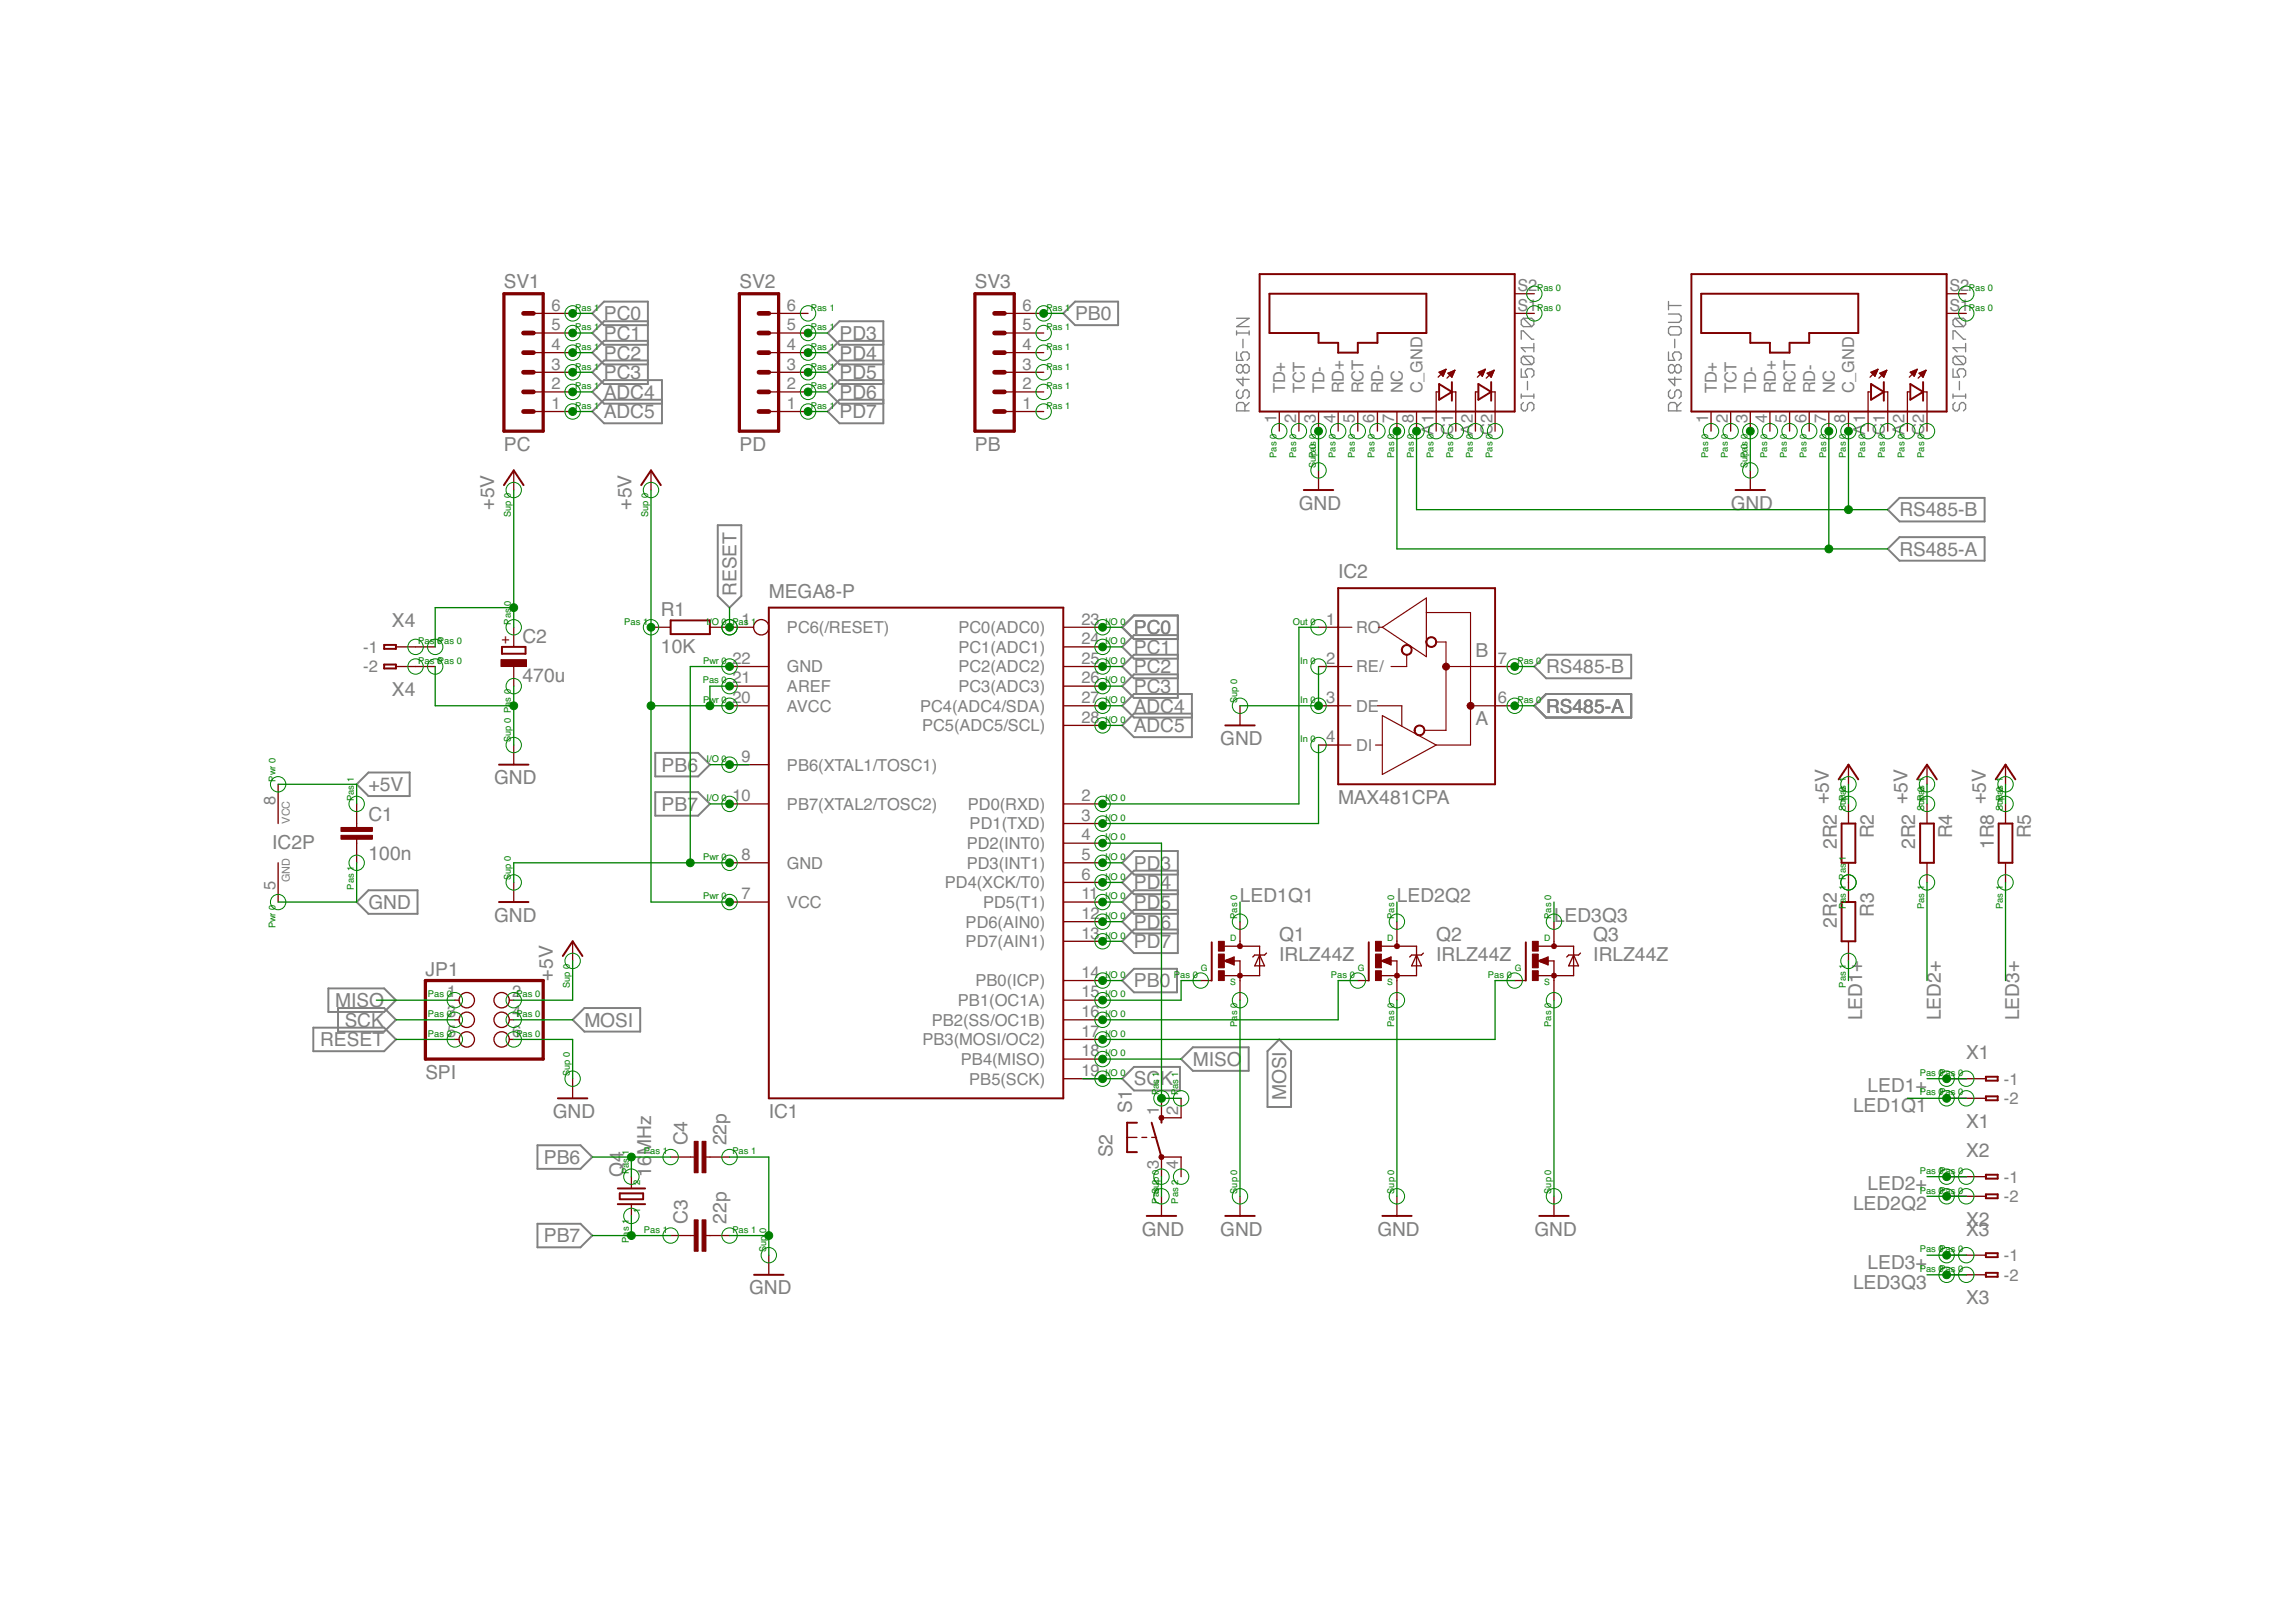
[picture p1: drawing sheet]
<svg xmlns="http://www.w3.org/2000/svg" width="297mm" height="210mm" viewBox="0 0 297 210" stroke-linecap="round" stroke-linejoin="round" font-family="sans-serif">
<defs><g id="words">
<g font-size="2.5" fill="#808080">
<text x="65.2" y="37.3">SV1</text>
<text x="78.1" y="41.4">PC0</text>
<text x="95.7" y="37.3">SV2</text>
<text x="126.1" y="37.3">SV3</text>
<text x="139.1" y="41.4">PB0</text>
<text x="78.1" y="44">PC1</text>
<text x="78.1" y="46.5">PC2</text>
<text x="108.6" y="46.5">PD4</text>
<text x="108.6" y="44">PD3</text>
<text x="78.1" y="49.1">PC3</text>
<text x="78.1" y="51.6">ADC4</text>
<text x="108.6" y="51.6">PD6</text>
<text x="108.6" y="49.1">PD5</text>
<text x="65.2" y="58.3">PC</text>
<text x="78.1" y="54.1">ADC5</text>
<text x="95.7" y="58.3">PD</text>
<text x="108.6" y="54.1">PD7</text>
<text x="126.1" y="58.3">PB</text>
<text x="63.9" y="65.9" transform="rotate(-90 63.9 65.9)">+5V</text>
<text x="81.7" y="65.9" transform="rotate(-90 81.7 65.9)">+5V</text>
<text x="168" y="65.9">GND</text>
<text x="223.9" y="65.9">GND</text>
<text x="245.7" y="66.8">RS485-B</text>
<text x="245.7" y="71.9">RS485-A</text>
<text x="95.3" y="77.1" transform="rotate(-90 95.3 77.1)">RESET</text>
<text x="99.5" y="77.4">MEGA8-P</text>
<text x="173.1" y="74.8">IC2</text>
<text x="50.7" y="81.2">X4</text>
<text x="67.6" y="83.2">C2</text>
<text x="85.5" y="79.7">R1</text>
<text x="146.7" y="82.1">PC0</text>
<text x="67.6" y="88.3">470u</text>
<text x="85.5" y="84.5">10K</text>
<text x="146.7" y="84.6">PC1</text>
<text x="146.7" y="87.2">PC2</text>
<text x="146.7" y="89.7">PC3</text>
<text x="190.9" y="85">B</text>
<text x="200" y="87.2">RS485-B</text>
<text x="50.7" y="90.1">X4</text>
<text x="146.7" y="92.2">ADC4</text>
<text x="146.7" y="94.8">ADC5</text>
<text x="190.9" y="93.9">A</text>
<text x="200" y="92.2">RS485-A</text>
<text x="63.9" y="101.5">GND</text>
<text x="85.6" y="99.8">PB6</text>
<text x="157.9" y="96.4">GND</text>
<text x="47.7" y="106.2">C1</text>
<text x="47.7" y="102.4">+5V</text>
<text x="85.6" y="104.9">PB7</text>
<text x="173.1" y="104">MAX481CPA</text>
<text x="236.6" y="104" transform="rotate(-90 236.6 104)">+5V</text>
<text x="246.8" y="104" transform="rotate(-90 246.8 104)">+5V</text>
<text x="256.9" y="104" transform="rotate(-90 256.9 104)">+5V</text>
<text x="35.2" y="109.9">IC2P</text>
<text x="47.7" y="111.3">100n</text>
<text x="146.7" y="112.5">PD3</text>
<text x="237.6" y="109.9" transform="rotate(-90 237.6 109.9)">2R2</text>
<text x="242.4" y="108.5" transform="rotate(-90 242.4 108.5)">R2</text>
<text x="247.8" y="109.9" transform="rotate(-90 247.8 109.9)">2R2</text>
<text x="252.6" y="108.5" transform="rotate(-90 252.6 108.5)">R4</text>
<text x="257.9" y="109.9" transform="rotate(-90 257.9 109.9)">1R8</text>
<text x="262.7" y="108.5" transform="rotate(-90 262.7 108.5)">R5</text>
<text x="47.7" y="117.6">GND</text>
<text x="63.9" y="119.3">GND</text>
<text x="146.7" y="117.6">PD5</text>
<text x="146.7" y="115.1">PD4</text>
<text x="160.4" y="116.7">LED1Q1</text>
<text x="180.7" y="116.7">LED2Q2</text>
<text x="201" y="119.3">LED3Q3</text>
<text x="242.4" y="118.6" transform="rotate(-90 242.4 118.6)">R3</text>
<text x="146.7" y="122.7">PD7</text>
<text x="146.7" y="120.2">PD6</text>
<text x="165.5" y="124.3">IRLZ44Z</text>
<text x="165.5" y="121.8">Q1</text>
<text x="185.8" y="124.3">IRLZ44Z</text>
<text x="185.8" y="121.8">Q2</text>
<text x="206.1" y="124.3">IRLZ44Z</text>
<text x="206.1" y="121.8">Q3</text>
<text x="237.6" y="120" transform="rotate(-90 237.6 120)">2R2</text>
<text x="43.4" y="130.3">MISO</text>
<text x="55" y="126.3">JP1</text>
<text x="71.5" y="126.9" transform="rotate(-90 71.5 126.9)">+5V</text>
<text x="146.7" y="127.8">PB0</text>
<text x="41.4" y="135.4">RESET</text>
<text x="44.6" y="132.9">SCK</text>
<text x="75.6" y="132.9">MOSI</text>
<text x="154.3" y="137.9">MISO</text>
<text x="240.9" y="132" transform="rotate(-90 240.9 132)">LED1+</text>
<text x="251.1" y="132" transform="rotate(-90 251.1 132)">LED2+</text>
<text x="254.4" y="137">X1</text>
<text x="261.2" y="132" transform="rotate(-90 261.2 132)">LED3+</text>
<text x="55" y="139.6">SPI</text>
<text x="146.7" y="140.5">SCK</text>
<text x="166.4" y="142.4" transform="rotate(-90 166.4 142.4)">MOSI</text>
<text x="239.7" y="143.9">LED1Q1</text>
<text x="241.6" y="141.4">LED1+</text>
<text x="71.5" y="144.7">GND</text>
<text x="84.2" y="149.5" transform="rotate(-90 84.2 149.5)">MHz</text>
<text x="88.9" y="148.2" transform="rotate(-90 88.9 148.2)">C4</text>
<text x="94" y="148.2" transform="rotate(-90 94 148.2)">22p</text>
<text x="99.5" y="144.7">IC1</text>
<text x="143.9" y="149.7" transform="rotate(-90 143.9 149.7)">S2</text>
<text x="146.4" y="144" transform="rotate(-90 146.4 144)">S1</text>
<text x="254.4" y="145.9">X1</text>
<text x="254.4" y="149.7">X2</text>
<text x="70.3" y="150.6">PB6</text>
<text x="80.7" y="152.3" transform="rotate(-90 80.7 152.3)">Q4</text>
<text x="84.2" y="152.3" transform="rotate(-90 84.2 152.3)">16</text>
<text x="241.6" y="154.1">LED2+</text>
<text x="70.3" y="160.8">PB7</text>
<text x="88.9" y="158.4" transform="rotate(-90 88.9 158.4)">C3</text>
<text x="94" y="158.4" transform="rotate(-90 94 158.4)">22p</text>
<text x="147.7" y="159.9">GND</text>
<text x="157.9" y="159.9">GND</text>
<text x="178.2" y="159.9">GND</text>
<text x="198.5" y="159.9">GND</text>
<text x="239.7" y="156.6">LED2Q2</text>
<text x="254.4" y="158.6">X2</text>
<text x="254.4" y="159.9">X3</text>
<text x="96.9" y="167.5">GND</text>
<text x="239.7" y="166.8">LED3Q3</text>
<text x="241.6" y="164.2">LED3+</text>
<text x="254.4" y="168.8">X3</text>
</g>
<g font-size="2.1" fill="#808080">
<text x="71.3" y="40.2">6</text>
<text x="101.8" y="40.2">6</text>
<text x="132.3" y="40.2">6</text>
<text x="196.3" y="40.2">S1</text>
<text x="196.3" y="37.7">S2</text>
<text x="252.2" y="40.2">S1</text>
<text x="252.2" y="37.7">S2</text>
<text x="71.3" y="47.8">3</text>
<text x="71.3" y="45.3">4</text>
<text x="71.3" y="42.7">5</text>
<text x="101.8" y="47.8">3</text>
<text x="101.8" y="45.3">4</text>
<text x="101.8" y="42.7">5</text>
<text x="132.3" y="47.8">3</text>
<text x="132.3" y="45.3">4</text>
<text x="132.3" y="42.7">5</text>
<text x="71.3" y="52.9">1</text>
<text x="71.3" y="50.4">2</text>
<text x="101.8" y="52.9">1</text>
<text x="101.8" y="50.4">2</text>
<text x="132.3" y="52.9">1</text>
<text x="132.3" y="50.4">2</text>
<text x="166.3" y="50.9" transform="rotate(-90 166.3 50.9)">TD+</text>
<text x="168.8" y="50.9" transform="rotate(-90 168.8 50.9)">TCT</text>
<text x="171.3" y="50.9" transform="rotate(-90 171.3 50.9)">TD-</text>
<text x="173.9" y="50.9" transform="rotate(-90 173.9 50.9)">RD+</text>
<text x="176.4" y="50.9" transform="rotate(-90 176.4 50.9)">RCT</text>
<text x="179" y="50.9" transform="rotate(-90 179 50.9)">RD-</text>
<text x="181.5" y="50.9" transform="rotate(-90 181.5 50.9)">NC</text>
<text x="184" y="50.9" transform="rotate(-90 184 50.9)">C_GND</text>
<text x="222.1" y="50.9" transform="rotate(-90 222.1 50.9)">TD+</text>
<text x="224.7" y="50.9" transform="rotate(-90 224.7 50.9)">TCT</text>
<text x="227.2" y="50.9" transform="rotate(-90 227.2 50.9)">TD-</text>
<text x="229.7" y="50.9" transform="rotate(-90 229.7 50.9)">RD+</text>
<text x="232.3" y="50.9" transform="rotate(-90 232.3 50.9)">RCT</text>
<text x="234.8" y="50.9" transform="rotate(-90 234.8 50.9)">RD-</text>
<text x="237.4" y="50.9" transform="rotate(-90 237.4 50.9)">NC</text>
<text x="239.9" y="50.9" transform="rotate(-90 239.9 50.9)">C_GND</text>
<text x="165.1" y="54.8" transform="rotate(-90 165.1 54.8)">1</text>
<text x="167.7" y="54.8" transform="rotate(-90 167.7 54.8)">2</text>
<text x="170.2" y="54.8" transform="rotate(-90 170.2 54.8)">3</text>
<text x="172.8" y="54.8" transform="rotate(-90 172.8 54.8)">4</text>
<text x="175.3" y="54.8" transform="rotate(-90 175.3 54.8)">5</text>
<text x="177.8" y="54.8" transform="rotate(-90 177.8 54.8)">6</text>
<text x="180.4" y="54.8" transform="rotate(-90 180.4 54.8)">7</text>
<text x="182.9" y="54.8" transform="rotate(-90 182.9 54.8)">8</text>
<text x="185.5" y="56.2" transform="rotate(-90 185.5 56.2)">A1</text>
<text x="188" y="56.3" transform="rotate(-90 188 56.3)">C1</text>
<text x="190.5" y="56.2" transform="rotate(-90 190.5 56.2)">A2</text>
<text x="193.1" y="56.3" transform="rotate(-90 193.1 56.3)">C2</text>
<text x="221" y="54.8" transform="rotate(-90 221 54.8)">1</text>
<text x="223.5" y="54.8" transform="rotate(-90 223.5 54.8)">2</text>
<text x="226.1" y="54.8" transform="rotate(-90 226.1 54.8)">3</text>
<text x="228.6" y="54.8" transform="rotate(-90 228.6 54.8)">4</text>
<text x="231.2" y="54.8" transform="rotate(-90 231.2 54.8)">5</text>
<text x="233.7" y="54.8" transform="rotate(-90 233.7 54.8)">6</text>
<text x="236.2" y="54.8" transform="rotate(-90 236.2 54.8)">7</text>
<text x="238.8" y="54.8" transform="rotate(-90 238.8 54.8)">8</text>
<text x="241.3" y="56.2" transform="rotate(-90 241.3 56.2)">A1</text>
<text x="243.9" y="56.3" transform="rotate(-90 243.9 56.3)">C1</text>
<text x="246.4" y="56.2" transform="rotate(-90 246.4 56.2)">A2</text>
<text x="248.9" y="56.3" transform="rotate(-90 248.9 56.3)">C2</text>
<text x="95.9" y="80.8">1</text>
<text x="101.8" y="81.9">PC6(/RESET)</text>
<text x="124" y="81.9">PC0(ADC0)</text>
<text x="139.9" y="83.4">24</text>
<text x="139.9" y="80.8">23</text>
<text x="171.6" y="80.8">1</text>
<text x="175.4" y="81.9">RO</text>
<text x="47" y="84.5">-1</text>
<text x="47" y="87">-2</text>
<text x="94.8" y="85.9">22</text>
<text x="94.8" y="88.4">21</text>
<text x="101.8" y="87">GND</text>
<text x="101.8" y="89.6">AREF</text>
<text x="124" y="89.6">PC3(ADC3)</text>
<text x="124" y="87">PC2(ADC2)</text>
<text x="124" y="84.5">PC1(ADC1)</text>
<text x="139.9" y="88.4">26</text>
<text x="139.9" y="85.9">25</text>
<text x="171.6" y="85.9">2</text>
<text x="175.4" y="87">RE/</text>
<text x="193.8" y="85.9">7</text>
<text x="94.8" y="91">20</text>
<text x="101.8" y="92.1">AVCC</text>
<text x="119" y="92.1">PC4(ADC4/SDA)</text>
<text x="119.3" y="94.6">PC5(ADC5/SCL)</text>
<text x="139.9" y="93.5">28</text>
<text x="139.9" y="91">27</text>
<text x="171.6" y="91">3</text>
<text x="175.4" y="92.1">DE</text>
<text x="193.8" y="91">6</text>
<text x="95.9" y="98.6">9</text>
<text x="101.8" y="99.7">PB6(XTAL1/TOSC1)</text>
<text x="171.6" y="96.1">4</text>
<text x="175.4" y="97.2">DI</text>
<text x="35.6" y="104.2" transform="rotate(-90 35.6 104.2)">8</text>
<text x="94.8" y="103.7">10</text>
<text x="101.8" y="104.8">PB7(XTAL2/TOSC2)</text>
<text x="125.2" y="104.8">PD0(RXD)</text>
<text x="125.4" y="107.3">PD1(TXD)</text>
<text x="139.9" y="106.2">3</text>
<text x="139.9" y="103.7">2</text>
<text x="95.9" y="111.3">8</text>
<text x="101.8" y="112.4">GND</text>
<text x="125.1" y="112.4">PD3(INT1)</text>
<text x="125.1" y="109.9">PD2(INT0)</text>
<text x="139.9" y="113.8">6</text>
<text x="139.9" y="111.3">5</text>
<text x="139.9" y="108.8">4</text>
<text x="35.6" y="115.2" transform="rotate(-90 35.6 115.2)">5</text>
<text x="95.9" y="116.4">7</text>
<text x="101.8" y="117.5">VCC</text>
<text x="122.2" y="115">PD4(XCK/T0)</text>
<text x="127.2" y="117.5">PD5(T1)</text>
<text x="139.9" y="118.9">12</text>
<text x="139.9" y="116.4">11</text>
<text x="124.9" y="122.6">PD7(AIN1)</text>
<text x="124.9" y="120">PD6(AIN0)</text>
<text x="139.9" y="121.5">13</text>
<text x="57.9" y="129.1">1</text>
<text x="57.9" y="131.6">3</text>
<text x="66.3" y="129.1">2</text>
<text x="66.3" y="131.6">4</text>
<text x="123.9" y="130.2">PB1(OC1A)</text>
<text x="126.2" y="127.7">PB0(ICP)</text>
<text x="139.9" y="131.6">16</text>
<text x="139.9" y="129.1">15</text>
<text x="139.9" y="126.5">14</text>
<text x="57.9" y="134.2">5</text>
<text x="66.3" y="134.2">6</text>
<text x="119.3" y="135.3">PB3(MOSI/OC2)</text>
<text x="120.5" y="132.7">PB2(SS/OC1B)</text>
<text x="124.3" y="137.8">PB4(MISO)</text>
<text x="139.9" y="136.7">18</text>
<text x="139.9" y="134.2">17</text>
<text x="125.4" y="140.3">PB5(SCK)</text>
<text x="139.9" y="139.2">19</text>
<text x="259.2" y="140.3">-1</text>
<text x="259.2" y="142.9">-2</text>
<text x="149.9" y="144.3" transform="rotate(-90 149.9 144.3)">1</text>
<text x="152.4" y="144.3" transform="rotate(-90 152.4 144.3)">2</text>
<text x="149.9" y="151.3" transform="rotate(-90 149.9 151.3)">3</text>
<text x="152.4" y="151.3" transform="rotate(-90 152.4 151.3)">4</text>
<text x="259.2" y="153">-1</text>
<text x="259.2" y="155.6">-2</text>
<text x="259.2" y="163.2">-1</text>
<text x="259.2" y="165.7">-2</text>
</g>
<text font-size="1.8" fill="#800000" x="65.9" y="83.3" transform="rotate(-90 65.9 83.3)">+</text>
<g font-size="1.4" fill="#808080">
<text x="37.5" y="106.6" transform="rotate(-90 37.5 106.6)">VCC</text>
<text x="37.5" y="114.2" transform="rotate(-90 37.5 114.2)">GND</text>
</g>
<g font-size="1.2" fill="#008000">
<text x="74.4" y="40.2">Pas 1</text>
<text x="104.9" y="40.2">Pas 1</text>
<text x="135.4" y="40.2">Pas 1</text>
<text x="198.9" y="40.2">Pas 0</text>
<text x="198.9" y="37.7">Pas 0</text>
<text x="254.7" y="40.2">Pas 0</text>
<text x="254.7" y="37.7">Pas 0</text>
<text x="74.4" y="47.8">Pas 1</text>
<text x="74.4" y="45.3">Pas 1</text>
<text x="74.4" y="42.7">Pas 1</text>
<text x="104.9" y="47.8">Pas 1</text>
<text x="104.9" y="45.3">Pas 1</text>
<text x="104.9" y="42.7">Pas 1</text>
<text x="135.4" y="47.8">Pas 1</text>
<text x="135.4" y="45.3">Pas 1</text>
<text x="135.4" y="42.7">Pas 1</text>
<text x="74.4" y="52.9">Pas 1</text>
<text x="74.4" y="50.4">Pas 1</text>
<text x="104.9" y="52.9">Pas 1</text>
<text x="104.9" y="50.4">Pas 1</text>
<text x="135.4" y="52.9">Pas 1</text>
<text x="135.4" y="50.4">Pas 1</text>
<text x="165.1" y="59.3" transform="rotate(-90 165.1 59.3)">Pas 0</text>
<text x="167.7" y="59.3" transform="rotate(-90 167.7 59.3)">Pas 0</text>
<text x="170.2" y="59.1" transform="rotate(-90 170.2 59.1)">p</text>
<text x="172.8" y="59.3" transform="rotate(-90 172.8 59.3)">Pas 0</text>
<text x="175.3" y="59.3" transform="rotate(-90 175.3 59.3)">Pas 0</text>
<text x="177.8" y="59.3" transform="rotate(-90 177.8 59.3)">Pas 0</text>
<text x="180.4" y="59.3" transform="rotate(-90 180.4 59.3)">Pas 0</text>
<text x="182.9" y="59.3" transform="rotate(-90 182.9 59.3)">Pas 0</text>
<text x="185.5" y="59.3" transform="rotate(-90 185.5 59.3)">Pas 0</text>
<text x="188" y="59.3" transform="rotate(-90 188 59.3)">Pas 0</text>
<text x="190.5" y="59.3" transform="rotate(-90 190.5 59.3)">Pas 0</text>
<text x="193.1" y="59.3" transform="rotate(-90 193.1 59.3)">Pas 0</text>
<text x="221" y="59.3" transform="rotate(-90 221 59.3)">Pas 0</text>
<text x="223.5" y="59.3" transform="rotate(-90 223.5 59.3)">Pas 0</text>
<text x="226.1" y="59.1" transform="rotate(-90 226.1 59.1)">p</text>
<text x="228.6" y="59.3" transform="rotate(-90 228.6 59.3)">Pas 0</text>
<text x="231.2" y="59.3" transform="rotate(-90 231.2 59.3)">Pas 0</text>
<text x="233.7" y="59.3" transform="rotate(-90 233.7 59.3)">Pas 0</text>
<text x="236.2" y="59.3" transform="rotate(-90 236.2 59.3)">Pas 0</text>
<text x="238.8" y="59.3" transform="rotate(-90 238.8 59.3)">Pas 0</text>
<text x="241.3" y="59.3" transform="rotate(-90 241.3 59.3)">Pas 0</text>
<text x="243.9" y="59.3" transform="rotate(-90 243.9 59.3)">Pas 0</text>
<text x="246.4" y="59.3" transform="rotate(-90 246.4 59.3)">Pas 0</text>
<text x="248.9" y="59.3" transform="rotate(-90 248.9 59.3)">Pas 0</text>
<text x="170.2" y="60.5" transform="rotate(-90 170.2 60.5)">SuPa0s 0</text>
<text x="226.1" y="60.5" transform="rotate(-90 226.1 60.5)">SuPa0s 0</text>
<text x="66.1" y="66.9" transform="rotate(-90 66.1 66.9)">Sup 0</text>
<text x="83.9" y="66.9" transform="rotate(-90 83.9 66.9)">Sup 0</text>
<text x="54.1" y="83.4">Pas</text>
<text x="56.5" y="83.4">0</text>
<text x="56.7" y="83.4">Pas 0</text>
<text x="66.1" y="80.8" transform="rotate(-90 66.1 80.8)">Pas</text>
<text x="66.1" y="78.4" transform="rotate(-90 66.1 78.4)">0</text>
<text x="80.8" y="80.8">Pas 1</text>
<text x="91.4" y="80.8">I/O 0</text>
<text x="94.7" y="80.8">Pas 1</text>
<text x="143" y="83.4">I/O 0</text>
<text x="143" y="80.8">I/O 0</text>
<text x="167.3" y="80.8">Out 0</text>
<text x="54.1" y="85.9">Pas 0</text>
<text x="56.7" y="85.9">Pas 0</text>
<text x="90.9" y="88.4">Pas 0</text>
<text x="91" y="85.9">Pwr 0</text>
<text x="143" y="88.4">I/O 0</text>
<text x="143" y="85.9">I/O 0</text>
<text x="168.2" y="85.9">In 0</text>
<text x="196.3" y="85.9">Pas 0</text>
<text x="91" y="91">Pwr 0</text>
<text x="143" y="93.5">I/O 0</text>
<text x="143" y="91">I/O 0</text>
<text x="160.1" y="91" transform="rotate(-90 160.1 91)">Sup 0</text>
<text x="168.2" y="91">In 0</text>
<text x="196.3" y="91">Pas 0</text>
<text x="35.6" y="101.1" transform="rotate(-90 35.6 101.1)">Pwr 0</text>
<text x="45.8" y="101.2" transform="rotate(-90 45.8 101.2)">1</text>
<text x="66.1" y="96.1" transform="rotate(-90 66.1 96.1)">Sup 0 Pas 0</text>
<text x="91.4" y="98.6">I/O 0</text>
<text x="168.2" y="96.1">In 0</text>
<text x="45.8" y="103.7" transform="rotate(-90 45.8 103.7)">Pas</text>
<text x="91.4" y="103.7">I/O 0</text>
<text x="143" y="106.2">I/O 0</text>
<text x="143" y="103.7">I/O 0</text>
<text x="238.8" y="105" transform="rotate(-90 238.8 105)">SuP</text>
<text x="238.8" y="103.5" transform="rotate(-90 238.8 103.5)">pa0s 1</text>
<text x="248.9" y="105" transform="rotate(-90 248.9 105)">SuP</text>
<text x="248.9" y="103.5" transform="rotate(-90 248.9 103.5)">pa0s 1</text>
<text x="259.1" y="105" transform="rotate(-90 259.1 105)">SuP</text>
<text x="259.1" y="103.5" transform="rotate(-90 259.1 103.5)">pa0s 1</text>
<text x="66.1" y="113.8" transform="rotate(-90 66.1 113.8)">Sup 0</text>
<text x="91" y="111.3">Pwr 0</text>
<text x="143" y="113.8">I/O 0</text>
<text x="143" y="111.3">I/O 0</text>
<text x="143" y="108.8">I/O 0</text>
<text x="45.8" y="115.1" transform="rotate(-90 45.8 115.1)">Pas 1</text>
<text x="91" y="116.4">Pwr 0</text>
<text x="143" y="118.9">I/O 0</text>
<text x="143" y="116.4">I/O 0</text>
<text x="160.1" y="118.9" transform="rotate(-90 160.1 118.9)">Pas 0</text>
<text x="180.4" y="118.9" transform="rotate(-90 180.4 118.9)">Pas 0</text>
<text x="200.7" y="118.9" transform="rotate(-90 200.7 118.9)">Pas 0</text>
<text x="238.8" y="117.7" transform="rotate(-90 238.8 117.7)">Pas 1 Pas 1</text>
<text x="248.9" y="117.7" transform="rotate(-90 248.9 117.7)">Pas 1</text>
<text x="259.1" y="117.7" transform="rotate(-90 259.1 117.7)">Pas 1</text>
<text x="35.6" y="120.2" transform="rotate(-90 35.6 120.2)">Pwr 0</text>
<text x="143" y="121.5">I/O 0</text>
<text x="55.4" y="129.1">Pas 0</text>
<text x="55.4" y="131.6">Pas 0</text>
<text x="66.8" y="129.1">Pas 0</text>
<text x="66.8" y="131.6">Pas 0</text>
<text x="73.7" y="127.8" transform="rotate(-90 73.7 127.8)">Sup 0</text>
<text x="143" y="131.6">I/O 0</text>
<text x="143" y="129.1">I/O 0</text>
<text x="143" y="126.5">I/O 0</text>
<text x="151.9" y="126.5">Pas 0</text>
<text x="172.2" y="126.5">Pas 0</text>
<text x="192.5" y="126.5">Pas 0</text>
<text x="238.8" y="127.8" transform="rotate(-90 238.8 127.8)">Pas 1</text>
<text x="55.4" y="134.2">Pas 0</text>
<text x="66.8" y="134.2">Pas 0</text>
<text x="143" y="136.7">I/O 0</text>
<text x="143" y="134.2">I/O 0</text>
<text x="160.1" y="132.9" transform="rotate(-90 160.1 132.9)">Pas 0</text>
<text x="180.4" y="132.9" transform="rotate(-90 180.4 132.9)">Pas 0</text>
<text x="200.7" y="132.9" transform="rotate(-90 200.7 132.9)">Pas 0</text>
<text x="73.7" y="139.2" transform="rotate(-90 73.7 139.2)">Sup 0</text>
<text x="143" y="139.2">I/O 0</text>
<text x="149.9" y="141.8" transform="rotate(-90 149.9 141.8)">P</text>
<text x="149.9" y="141" transform="rotate(-90 149.9 141)">as 1</text>
<text x="152.4" y="141.8" transform="rotate(-90 152.4 141.8)">P</text>
<text x="152.4" y="141" transform="rotate(-90 152.4 141)">as 1</text>
<text x="248.4" y="141.8">Pas 0</text>
<text x="248.4" y="139.2">Pas 0</text>
<text x="250.9" y="139.2">Pas 0</text>
<text x="250.9" y="141.8">Pas 0</text>
<text x="81.3" y="149.5" transform="rotate(-90 81.3 149.5)">1</text>
<text x="83.3" y="149.4">Pas 1</text>
<text x="94.7" y="149.4">Pas 1</text>
<text x="81.3" y="151.9" transform="rotate(-90 81.3 151.9)">Pas</text>
<text x="82.8" y="153.3" transform="rotate(-90 82.8 153.3)">2</text>
<text x="149.9" y="155.7" transform="rotate(-90 149.9 155.7)">PaSu2p 0</text>
<text x="149.9" y="154.3" transform="rotate(-90 149.9 154.3)">s</text>
<text x="152.4" y="155.7" transform="rotate(-90 152.4 155.7)">Pas 2</text>
<text x="160.1" y="154.5" transform="rotate(-90 160.1 154.5)">Sup 0</text>
<text x="180.4" y="154.5" transform="rotate(-90 180.4 154.5)">Sup 0</text>
<text x="200.7" y="154.5" transform="rotate(-90 200.7 154.5)">Sup 0</text>
<text x="248.4" y="154.5">Pas 0</text>
<text x="248.4" y="151.9">Pas 0</text>
<text x="250.9" y="151.9">Pas 0</text>
<text x="250.9" y="154.5">Pas 0</text>
<text x="81.3" y="160.8" transform="rotate(-90 81.3 160.8)">Pas 1</text>
<text x="82.8" y="157" transform="rotate(-90 82.8 157)">1</text>
<text x="83.3" y="159.5">Pas 1</text>
<text x="94.7" y="159.5">Pas 1</text>
<text x="99.1" y="159.6" transform="rotate(-90 99.1 159.6)">0</text>
<text x="99.1" y="162.1" transform="rotate(-90 99.1 162.1)">Sup</text>
<text x="248.4" y="164.6">Pas 0</text>
<text x="248.4" y="162.1">Pas 0</text>
<text x="250.9" y="162.1">Pas 0</text>
<text x="250.9" y="164.6">Pas 0</text>
</g>
<g font-size="1.1" fill="#008000">
<text x="155.3" y="125.6">G</text>
<text x="159.1" y="121.8">D</text>
<text x="175.7" y="125.6">G</text>
<text x="179.5" y="121.8">D</text>
<text x="196" y="125.6">G</text>
<text x="199.8" y="121.8">D</text>
<text x="159.1" y="127.5">S</text>
<text x="179.5" y="127.5">S</text>
<text x="199.8" y="127.5">S</text>
</g>
</g></defs>
<g fill="#808080" stroke="#808080" stroke-width=".17">
<path d="M252.7 52.4l.2-.3z"/>
<path d="M252.7 52.4v.5z"/>
<path d="M252.7 52.9l.2 .3z"/>
<path d="M252.9 53.2h.3z"/>
<path d="M253.2 53.2l.3-.3z"/>
<path d="M253.5 52.4v.5z"/>
<path d="M253.5 52.4l.3-.3z"/>
<path d="M253.8 52.1h.2z"/>
<path d="M254 52.1l.3 .3z"/>
<path d="M254.3 52.4v.5z"/>
<path d="M254.3 52.9l-.3 .3z"/>
<path d="M254.3 51v.5z"/>
<path d="M252.7 51.3h1.6z"/>
<path d="M252.7 51v.5z"/>
<path d="M253.5 49.4v1z"/>
<path d="M252.7 47.7v1.1z"/>
<path d="M252.7 48.8h.8z"/>
<path d="M253.2 48.3l.3 .5z"/>
<path d="M253.2 48v.3z"/>
<path d="M253.5 47.7l-.3 .3z"/>
<path d="M253.5 47.7h.5z"/>
<path d="M254 47.7l.3 .3z"/>
<path d="M254.3 48v.5z"/>
<path d="M254.3 48.5l-.3 .3z"/>
<path d="M252.9 47.2h1.1z"/>
<path d="M252.7 46.9l.2 .3z"/>
<path d="M252.7 46.4v.5z"/>
<path d="M252.7 46.4l.2-.3z"/>
<path d="M252.9 46.1h1.1z"/>
<path d="M254 46.1l.3 .3z"/>
<path d="M254.3 46.4v.5z"/>
<path d="M254.3 46.9l-.3 .3z"/>
<path d="M252.9 46.1l1.1 1.1z"/>
<path d="M252.7 45l.5 .5z"/>
<path d="M252.7 45h1.6z"/>
<path d="M254.3 44.4v1.1z"/>
<path d="M252.7 42.8v1.1z"/>
<path d="M252.7 42.8h.2z"/>
<path d="M252.9 42.8l1.1 1.1z"/>
<path d="M254 43.9h.3z"/>
<path d="M252.9 42.3h1.1z"/>
<path d="M252.7 42l.2 .3z"/>
<path d="M252.7 41.4v.6z"/>
<path d="M252.7 41.4l.2-.2z"/>
<path d="M252.9 41.2h1.1z"/>
<path d="M254 41.2l.3 .2z"/>
<path d="M254.3 41.4v.6z"/>
<path d="M254.3 42l-.3 .3z"/>
<path d="M252.9 41.2l1.1 1.1z"/>
<path d="M197.1 52.1l-.3 .3z"/>
<path d="M196.8 52.4v.5z"/>
<path d="M196.8 52.9l.3 .3z"/>
<path d="M197.1 53.2h.2z"/>
<path d="M197.6 52.9l-.3 .3z"/>
<path d="M197.6 52.4v.5z"/>
<path d="M197.6 52.4l.3-.3z"/>
<path d="M197.9 52.1h.3z"/>
<path d="M198.2 52.1l.2 .3z"/>
<path d="M198.4 52.4v.5z"/>
<path d="M198.4 52.9l-.2 .3z"/>
<path d="M198.4 51v.5z"/>
<path d="M196.8 51.3h1.6z"/>
<path d="M196.8 51v.5z"/>
<path d="M197.6 49.4v1z"/>
<path d="M196.8 47.7v1.1z"/>
<path d="M196.8 48.8h.8z"/>
<path d="M197.3 48.3l.3 .5z"/>
<path d="M197.3 48v.3z"/>
<path d="M197.6 47.7l-.3 .3z"/>
<path d="M197.6 47.7h.6z"/>
<path d="M198.2 47.7l.2 .3z"/>
<path d="M198.4 48v.5z"/>
<path d="M198.4 48.5l-.2 .3z"/>
<path d="M197.1 47.2h1.1z"/>
<path d="M196.8 46.9l.3 .3z"/>
<path d="M196.8 46.4v.5z"/>
<path d="M196.8 46.4l.3-.3z"/>
<path d="M197.1 46.1h1.1z"/>
<path d="M198.2 46.1l.2 .3z"/>
<path d="M198.4 46.4v.5z"/>
<path d="M198.2 47.2l.2-.3z"/>
<path d="M197.1 46.1l1.1 1.1z"/>
<path d="M196.8 45l.5 .5z"/>
<path d="M196.8 45h1.6z"/>
<path d="M198.4 44.4v1.1z"/>
<path d="M196.8 42.8v1.1z"/>
<path d="M196.8 42.8h.3z"/>
<path d="M197.1 42.8l1.1 1.1z"/>
<path d="M198.2 43.9h.2z"/>
<path d="M197.1 42.3h1.1z"/>
<path d="M196.8 42l.3 .3z"/>
<path d="M196.8 41.4v.6z"/>
<path d="M196.8 41.4l.3-.2z"/>
<path d="M197.1 41.2h1.1z"/>
<path d="M198.2 41.2l.2 .2z"/>
<path d="M198.4 41.4v.6z"/>
<path d="M198.4 42l-.2 .3z"/>
<path d="M197.1 41.2l1.1 1.1z"/>
<path d="M215.9 53.2h1.6z"/>
<path d="M215.9 52.4v.8z"/>
<path d="M216.1 52.1l-.2 .3z"/>
<path d="M216.1 52.1h.6z"/>
<path d="M216.7 52.1l.2 .3z"/>
<path d="M216.9 52.4v.8z"/>
<path d="M216.9 52.6l.6-.5z"/>
<path d="M216.1 50.5l-.2 .2z"/>
<path d="M215.9 50.7v.6z"/>
<path d="M215.9 51.3l.2 .2z"/>
<path d="M216.1 51.5h.3z"/>
<path d="M216.7 51.3l-.3 .2z"/>
<path d="M216.7 50.7v.6z"/>
<path d="M216.7 50.7l.2-.2z"/>
<path d="M216.9 50.5h.3z"/>
<path d="M217.2 50.5l.3 .2z"/>
<path d="M217.5 50.7v.6z"/>
<path d="M217.5 51.3l-.3 .2z"/>
<path d="M215.9 49.1h1.6z"/>
<path d="M215.9 49.1l.8 .8z"/>
<path d="M216.7 48.8v1.1z"/>
<path d="M215.9 48l.2 .3z"/>
<path d="M215.9 47.5v.5z"/>
<path d="M216.1 47.2l-.2 .3z"/>
<path d="M216.1 47.2h.3z"/>
<path d="M216.4 47.2l.3 .3z"/>
<path d="M216.7 47.5l.2-.3z"/>
<path d="M216.9 47.2h.3z"/>
<path d="M217.2 47.2l.3 .3z"/>
<path d="M217.5 47.5v.5z"/>
<path d="M217.2 48.3l.3-.3z"/>
<path d="M216.9 48.3h.3z"/>
<path d="M216.7 48l.2 .3z"/>
<path d="M216.4 48.3l.3-.3z"/>
<path d="M216.1 48.3h.3z"/>
<path d="M216.7 47.5v.5z"/>
<path d="M215.9 45.6v1z"/>
<path d="M215.9 46.6h.8z"/>
<path d="M216.4 46.1l.3 .5z"/>
<path d="M216.4 45.8v.3z"/>
<path d="M216.7 45.6l-.3 .2z"/>
<path d="M216.7 45.6h.5z"/>
<path d="M217.2 45.6l.3 .2z"/>
<path d="M217.5 45.8v.6z"/>
<path d="M217.5 46.4l-.3 .2z"/>
<path d="M216.7 43.9v1.1z"/>
<path d="M215.9 42.5v.6z"/>
<path d="M215.9 43.1l.2 .2z"/>
<path d="M216.1 43.3h1.1z"/>
<path d="M217.2 43.3l.3-.2z"/>
<path d="M217.5 42.5v.6z"/>
<path d="M217.2 42.3l.3 .2z"/>
<path d="M216.1 42.3h1.1z"/>
<path d="M216.1 42.3l-.2 .2z"/>
<path d="M215.9 41.7h1.3z"/>
<path d="M217.2 41.7l.3-.3z"/>
<path d="M217.5 40.9v.5z"/>
<path d="M217.2 40.6l.3 .3z"/>
<path d="M215.9 40.6h1.3z"/>
<path d="M215.9 39.5h1.6z"/>
<path d="M215.9 39v1.1z"/>
<path d="M160 53.2h1.6z"/>
<path d="M160 52.4v.8z"/>
<path d="M160 52.4l.3-.3z"/>
<path d="M160.3 52.1h.5z"/>
<path d="M160.8 52.1l.3 .3z"/>
<path d="M161.1 52.4v.8z"/>
<path d="M161.1 52.6l.5-.5z"/>
<path d="M160 50.7l.3-.2z"/>
<path d="M160 50.7v.6z"/>
<path d="M160 51.3l.3 .2z"/>
<path d="M160.3 51.5h.2z"/>
<path d="M160.5 51.5l.3-.2z"/>
<path d="M160.8 50.7v.6z"/>
<path d="M161.1 50.5l-.3 .2z"/>
<path d="M161.1 50.5h.2z"/>
<path d="M161.3 50.5l.3 .2z"/>
<path d="M161.6 50.7v.6z"/>
<path d="M161.3 51.5l.3-.2z"/>
<path d="M160 49.1h1.6z"/>
<path d="M160 49.1l.8 .8z"/>
<path d="M160.8 48.8v1.1z"/>
<path d="M160 48l.3 .3z"/>
<path d="M160 47.5v.5z"/>
<path d="M160 47.5l.3-.3z"/>
<path d="M160.3 47.2h.2z"/>
<path d="M160.5 47.2l.3 .3z"/>
<path d="M161.1 47.2l-.3 .3z"/>
<path d="M161.1 47.2h.2z"/>
<path d="M161.3 47.2l.3 .3z"/>
<path d="M161.6 47.5v.5z"/>
<path d="M161.3 48.3l.3-.3z"/>
<path d="M161.1 48.3h.2z"/>
<path d="M160.8 48l.3 .3z"/>
<path d="M160.5 48.3l.3-.3z"/>
<path d="M160.3 48.3h.2z"/>
<path d="M160.8 47.5v.5z"/>
<path d="M160 45.6v1z"/>
<path d="M160 46.6h.8z"/>
<path d="M160.5 46.1l.3 .5z"/>
<path d="M160.5 45.8v.3z"/>
<path d="M160.5 45.8l.3-.2z"/>
<path d="M160.8 45.6h.5z"/>
<path d="M161.3 45.6l.3 .2z"/>
<path d="M161.6 45.8v.6z"/>
<path d="M161.6 46.4l-.3 .2z"/>
<path d="M160.8 43.9v1.1z"/>
<path d="M161.6 42.8v.5z"/>
<path d="M160 43.1h1.6z"/>
<path d="M160 42.8v.5z"/>
<path d="M160 42.3h1.6z"/>
<path d="M160 42.3l1.6-1.1z"/>
<path d="M160 41.2h1.6z"/>
</g>
<g fill="#808080" stroke="#808080" stroke-width=".25">
<path d="M46.1 116.7l1.6-1.5z"/>
<path d="M47.7 115.2h6.3z"/>
<path d="M46.1 116.7l1.6 1.6z"/>
<path d="M47.7 118.3h6.3z"/>
<path d="M54 115.2v3.1z"/>
<path d="M165.5 134.5l1.5 1.5z"/>
<path d="M167 136v7.3z"/>
<path d="M165.5 134.5l-1.5 1.5z"/>
<path d="M164 136v7.3z"/>
<path d="M164 143.3h3z"/>
<path d="M74.1 132l1.5-1.5z"/>
<path d="M75.6 130.5h7.2z"/>
<path d="M74.1 132l1.5 1.5z"/>
<path d="M75.6 133.5h7.2z"/>
<path d="M82.8 130.5v3z"/>
<path d="M145.2 126.9l1.5-1.5z"/>
<path d="M146.7 125.4h5.6z"/>
<path d="M145.2 126.9l1.5 1.5z"/>
<path d="M146.7 128.4h5.6z"/>
<path d="M152.3 125.4v3z"/>
<path d="M137.6 40.6l1.5-1.6z"/>
<path d="M139.1 39h5.6z"/>
<path d="M137.6 40.6l1.5 1.5z"/>
<path d="M139.1 42.1h5.6z"/>
<path d="M144.7 39v3.1z"/>
<path d="M46.1 101.5l1.6-1.5z"/>
<path d="M47.7 100h5.3z"/>
<path d="M46.1 101.5l1.6 1.5z"/>
<path d="M47.7 103h5.3z"/>
<path d="M53 100v3z"/>
<path d="M91.8 99l-1.5 1.5z"/>
<path d="M84.8 100.5h5.5z"/>
<path d="M90.3 97.4l1.5 1.6z"/>
<path d="M84.8 97.4h5.5z"/>
<path d="M84.8 97.4v3.1z"/>
<path d="M76.6 149.7l-1.5 1.6z"/>
<path d="M69.5 151.3h5.6z"/>
<path d="M75.1 148.2l1.5 1.5z"/>
<path d="M69.5 148.2h5.6z"/>
<path d="M69.5 148.2v3.1z"/>
<path d="M91.8 104l-1.5 1.6z"/>
<path d="M84.8 105.6h5.5z"/>
<path d="M90.3 102.5l1.5 1.5z"/>
<path d="M84.8 102.5h5.5z"/>
<path d="M84.8 102.5v3.1z"/>
<path d="M76.6 159.9l-1.5 1.5z"/>
<path d="M69.5 161.4h5.6z"/>
<path d="M75.1 158.4l1.5 1.5z"/>
<path d="M69.5 158.4h5.6z"/>
<path d="M69.5 158.4v3z"/>
<path d="M152.8 137.1l1.5-1.6z"/>
<path d="M154.3 135.5h7.2z"/>
<path d="M152.8 137.1l1.5 1.5z"/>
<path d="M154.3 138.6h7.2z"/>
<path d="M161.5 135.5v3.1z"/>
<path d="M51.2 129.4l-1.5 1.6z"/>
<path d="M42.5 131h7.2z"/>
<path d="M49.7 127.9l1.5 1.5z"/>
<path d="M42.5 127.9h7.2z"/>
<path d="M42.5 127.9v3.1z"/>
<path d="M145.2 139.6l1.5-1.5z"/>
<path d="M146.7 138.1h6z"/>
<path d="M145.2 139.6l1.5 1.5z"/>
<path d="M146.7 141.1h6z"/>
<path d="M152.7 138.1v3z"/>
<path d="M51.2 132l-1.5 1.5z"/>
<path d="M43.7 133.5h6z"/>
<path d="M49.7 130.5l1.5 1.5z"/>
<path d="M43.7 130.5h6z"/>
<path d="M43.7 130.5v3z"/>
<path d="M51.2 134.5l-1.5 1.5z"/>
<path d="M40.5 136h9.2z"/>
<path d="M49.7 133l1.5 1.5z"/>
<path d="M40.5 133h9.2z"/>
<path d="M40.5 133v3z"/>
<path d="M92.9 77.1l1.5 1.5z"/>
<path d="M92.9 68v9.1z"/>
<path d="M94.4 78.6l1.5-1.5z"/>
<path d="M95.9 68v9.1z"/>
<path d="M92.9 68h3z"/>
<path d="M145.2 81.2l1.5-1.5z"/>
<path d="M146.7 79.7h5.7z"/>
<path d="M145.2 81.2l1.5 1.5z"/>
<path d="M146.7 82.7h5.7z"/>
<path d="M152.4 79.7v3z"/>
<path d="M76.6 40.6l1.5-1.6z"/>
<path d="M78.1 39h5.7z"/>
<path d="M76.6 40.6l1.5 1.5z"/>
<path d="M78.1 42.1h5.7z"/>
<path d="M83.8 39v3.1z"/>
<path d="M145.2 83.7l1.5-1.5z"/>
<path d="M146.7 82.2h5.7z"/>
<path d="M145.2 83.7l1.5 1.5z"/>
<path d="M146.7 85.2h5.7z"/>
<path d="M152.4 82.2v3z"/>
<path d="M76.6 43.1l1.5-1.5z"/>
<path d="M78.1 41.6h5.7z"/>
<path d="M76.6 43.1l1.5 1.5z"/>
<path d="M78.1 44.6h5.7z"/>
<path d="M83.8 41.6v3z"/>
<path d="M145.2 86.3l1.5-1.6z"/>
<path d="M146.7 84.7h5.7z"/>
<path d="M145.2 86.3l1.5 1.5z"/>
<path d="M146.7 87.8h5.7z"/>
<path d="M152.4 84.7v3.1z"/>
<path d="M76.6 45.6l1.5-1.5z"/>
<path d="M78.1 44.1h5.7z"/>
<path d="M76.6 45.6l1.5 1.6z"/>
<path d="M78.1 47.2h5.7z"/>
<path d="M83.8 44.1v3.1z"/>
<path d="M145.2 88.8l1.5-1.5z"/>
<path d="M146.7 87.3h5.7z"/>
<path d="M145.2 88.8l1.5 1.5z"/>
<path d="M146.7 90.3h5.7z"/>
<path d="M152.4 87.3v3z"/>
<path d="M76.6 48.2l1.5-1.5z"/>
<path d="M78.1 46.7h5.7z"/>
<path d="M76.6 48.2l1.5 1.5z"/>
<path d="M78.1 49.7h5.7z"/>
<path d="M83.8 46.7v3z"/>
<path d="M145.2 91.3l1.5-1.5z"/>
<path d="M146.7 89.8h7.5z"/>
<path d="M145.2 91.3l1.5 1.6z"/>
<path d="M146.7 92.9h7.5z"/>
<path d="M154.2 89.8v3.1z"/>
<path d="M76.6 50.7l1.5-1.5z"/>
<path d="M78.1 49.2h7.5z"/>
<path d="M76.6 50.7l1.5 1.5z"/>
<path d="M78.1 52.2h7.5z"/>
<path d="M85.6 49.2v3z"/>
<path d="M145.2 93.9l1.5-1.5z"/>
<path d="M146.7 92.4h7.5z"/>
<path d="M145.2 93.9l1.5 1.5z"/>
<path d="M146.7 95.4h7.5z"/>
<path d="M154.2 92.4v3z"/>
<path d="M76.6 53.3l1.5-1.6z"/>
<path d="M78.1 51.7h7.5z"/>
<path d="M76.6 53.3l1.5 1.5z"/>
<path d="M78.1 54.8h7.5z"/>
<path d="M85.6 51.7v3.1z"/>
<path d="M145.2 121.8l1.5-1.5z"/>
<path d="M146.7 120.3h5.7z"/>
<path d="M145.2 121.8l1.5 1.5z"/>
<path d="M146.7 123.3h5.7z"/>
<path d="M152.4 120.3v3z"/>
<path d="M107.1 53.3l1.5-1.6z"/>
<path d="M108.6 51.7h5.7z"/>
<path d="M107.1 53.3l1.5 1.5z"/>
<path d="M108.6 54.8h5.7z"/>
<path d="M114.3 51.7v3.1z"/>
<path d="M145.2 119.3l1.5-1.5z"/>
<path d="M146.7 117.8h5.7z"/>
<path d="M145.2 119.3l1.5 1.5z"/>
<path d="M146.7 120.8h5.7z"/>
<path d="M152.4 117.8v3z"/>
<path d="M107.1 50.7l1.5-1.5z"/>
<path d="M108.6 49.2h5.7z"/>
<path d="M107.1 50.7l1.5 1.5z"/>
<path d="M108.6 52.2h5.7z"/>
<path d="M114.3 49.2v3z"/>
<path d="M145.2 116.7l1.5-1.5z"/>
<path d="M146.7 115.2h5.7z"/>
<path d="M145.2 116.7l1.5 1.6z"/>
<path d="M146.7 118.3h5.7z"/>
<path d="M152.4 115.2v3.1z"/>
<path d="M107.1 48.2l1.5-1.5z"/>
<path d="M108.6 46.7h5.7z"/>
<path d="M107.1 48.2l1.5 1.5z"/>
<path d="M108.6 49.7h5.7z"/>
<path d="M114.3 46.7v3z"/>
<path d="M145.2 114.2l1.5-1.5z"/>
<path d="M146.7 112.7h5.7z"/>
<path d="M145.2 114.2l1.5 1.5z"/>
<path d="M146.7 115.7h5.7z"/>
<path d="M152.4 112.7v3z"/>
<path d="M107.1 45.6l1.5-1.5z"/>
<path d="M108.6 44.1h5.7z"/>
<path d="M107.1 45.6l1.5 1.6z"/>
<path d="M108.6 47.2h5.7z"/>
<path d="M114.3 44.1v3.1z"/>
<path d="M145.2 111.7l1.5-1.6z"/>
<path d="M146.7 110.1h5.7z"/>
<path d="M145.2 111.7l1.5 1.5z"/>
<path d="M146.7 113.2h5.7z"/>
<path d="M152.4 110.1v3.1z"/>
<path d="M107.1 43.1l1.5-1.5z"/>
<path d="M108.6 41.6h5.7z"/>
<path d="M107.1 43.1l1.5 1.5z"/>
<path d="M108.6 44.6h5.7z"/>
<path d="M114.3 41.6v3z"/>
<path d="M198.5 86.3l1.5-1.6z"/>
<path d="M200 84.7h11z"/>
<path d="M198.5 86.3l1.5 1.5z"/>
<path d="M200 87.8h11z"/>
<path d="M211 84.7v3.1z"/>
<path d="M244.2 66l1.5-1.6z"/>
<path d="M245.7 64.4h11.1z"/>
<path d="M244.2 66l1.5 1.5z"/>
<path d="M245.7 67.5h11.1z"/>
<path d="M256.8 64.4v3.1z"/>
<path d="M198.5 91.3l1.5-1.5z"/>
<path d="M200 89.8h11z"/>
<path d="M198.5 91.3l1.5 1.6z"/>
<path d="M200 92.9h11z"/>
<path d="M211 89.8v3.1z"/>
<path d="M244.2 71l1.5-1.5z"/>
<path d="M245.7 69.5h11.1z"/>
<path d="M244.2 71l1.5 1.6z"/>
<path d="M245.7 72.6h11.1z"/>
<path d="M256.8 69.5v3.1z"/>
</g>
<g fill="#800000" stroke="#800000" stroke-width=".17">
<path d="M66.5 114.2v2.5z"/>
<path d="M137.6 139.6h5z"/>
<path d="M94.4 104h5.1z"/>
<path d="M94.4 99h5.1z"/>
<path d="M94.4 111.7h5.1z"/>
<path d="M94.4 116.7h5.1z"/>
<path d="M94.4 86.3h5.1z"/>
<path d="M94.4 88.8h5.1z"/>
<path d="M94.4 91.3h5.1z"/>
<path d="M137.6 137.1h5z"/>
<path d="M137.6 134.5h5z"/>
<path d="M137.6 132h5z"/>
<path d="M137.6 129.4h5z"/>
<path d="M137.6 126.9h5z"/>
<path d="M137.6 121.8h5z"/>
<path d="M137.6 119.3h5z"/>
<path d="M137.6 116.7h5z"/>
<path d="M137.6 114.2h5z"/>
<path d="M137.6 111.7h5z"/>
<path d="M137.6 109.1h5z"/>
<path d="M137.6 106.6h5z"/>
<path d="M137.6 104h5z"/>
<path d="M137.6 93.9h5z"/>
<path d="M137.6 91.3h5z"/>
<path d="M137.6 88.8h5z"/>
<path d="M137.6 86.3h5z"/>
<path d="M137.6 83.7h5z"/>
<path d="M137.6 81.2h5z"/>
<path d="M94.4 81.2h3.1z"/>
<path d="M170.6 81.2h2.5z"/>
<path d="M170.6 86.3h2.5z"/>
<path d="M170.6 91.3h2.5z"/>
<path d="M170.6 96.4h2.5z"/>
<path d="M193.4 91.3h2.6z"/>
<path d="M193.4 86.3h2.6z"/>
<path d="M36 101.5v5.1z"/>
<path d="M36 111.7v5z"/>
<path d="M160.4 119.3v2.5z"/>
<path d="M160.4 126.9v2.5z"/>
<path d="M155.3 126.9h1.5z"/>
<path d="M158.4 122.4h2z"/>
<path d="M160.4 124.4v1.9z"/>
<path d="M158.4 126.3h2z"/>
<path d="M160.4 121.8v.6z"/>
<path d="M160.4 122.4h2.6z"/>
<path d="M163 122.4v1.2z"/>
<path d="M163 123.6v2.7z"/>
<path d="M160.4 126.3h2.6z"/>
<path d="M160.4 126.3v.6z"/>
<path d="M163 123.6l-.7 1.4z"/>
<path d="M162.3 125h1.3z"/>
<path d="M163 123.6l.6 1.4z"/>
<path d="M162.3 123.6h.7z"/>
<path d="M163 123.6h.6z"/>
<path d="M163.6 123.6l.3-.3z"/>
<path d="M162.3 123.6l-.2 .2z"/>
<path d="M158.4 124.4l1.3 .5z"/>
<path d="M159.7 123.8v1.1z"/>
<path d="M158.4 124.4l1.3-.6z"/>
<path d="M159.5 124.4h.9z"/>
<path d="M180.7 119.3v2.5z"/>
<path d="M180.7 126.9v2.5z"/>
<path d="M175.7 126.9h1.4z"/>
<path d="M178.7 122.4h2z"/>
<path d="M180.7 124.4v1.9z"/>
<path d="M178.7 126.3h2z"/>
<path d="M180.7 121.8v.6z"/>
<path d="M180.7 122.4h2.6z"/>
<path d="M183.3 122.4v1.2z"/>
<path d="M183.3 123.6v2.7z"/>
<path d="M180.7 126.3h2.6z"/>
<path d="M180.7 126.3v.6z"/>
<path d="M183.3 123.6l-.7 1.4z"/>
<path d="M182.6 125h1.3z"/>
<path d="M183.3 123.6l.6 1.4z"/>
<path d="M182.6 123.6h.7z"/>
<path d="M183.3 123.6h.6z"/>
<path d="M183.9 123.6l.2-.3z"/>
<path d="M182.6 123.6l-.2 .2z"/>
<path d="M178.7 124.4l1.3 .5z"/>
<path d="M180 123.8v1.1z"/>
<path d="M178.7 124.4l1.3-.6z"/>
<path d="M179.8 124.4h.9z"/>
<path d="M201 119.3v2.5z"/>
<path d="M201 126.9v2.5z"/>
<path d="M196 126.9h1.4z"/>
<path d="M199.1 122.4h1.9z"/>
<path d="M201 124.4v1.9z"/>
<path d="M199 126.3h2z"/>
<path d="M201 121.8v.6z"/>
<path d="M201 122.4h2.6z"/>
<path d="M203.6 122.4v1.2z"/>
<path d="M203.6 123.6v2.7z"/>
<path d="M201 126.3h2.6z"/>
<path d="M201 126.3v.6z"/>
<path d="M203.6 123.6l-.7 1.4z"/>
<path d="M202.9 125h1.3z"/>
<path d="M203.6 123.6l.6 1.4z"/>
<path d="M202.9 123.6h.7z"/>
<path d="M203.6 123.6h.6z"/>
<path d="M204.2 123.6l.3-.3z"/>
<path d="M202.9 123.6l-.2 .2z"/>
<path d="M199 124.4l1.3 .5z"/>
<path d="M200.3 123.8v1.1z"/>
<path d="M199 124.4l1.3-.6z"/>
<path d="M200.2 124.4h.8z"/>
<path d="M91.8 81.2h2.6z"/>
<path d="M84.2 81.2h2.6z"/>
<path d="M239.1 111.7v2.5z"/>
<path d="M239.1 104v2.6z"/>
<path d="M239.1 121.8v2.6z"/>
<path d="M239.1 114.2v2.5z"/>
<path d="M249.3 111.7v2.5z"/>
<path d="M249.3 104v2.6z"/>
<path d="M259.5 111.7v2.5z"/>
<path d="M259.5 104v2.6z"/>
<path d="M46.1 104v2.6z"/>
<path d="M46.1 109.1v2.6z"/>
<path d="M46.1 106.6v.5z"/>
<path d="M46.1 108.6v.5z"/>
<path d="M66.5 86.3v2.5z"/>
<path d="M66.5 81.2v2.5z"/>
<path d="M160.4 91.3v2.6z"/>
<path d="M254.4 139.6h2.5z"/>
<path d="M254.4 142.1h2.5z"/>
<path d="M251.8 142.1h2.6z"/>
<path d="M251.8 139.6h2.6z"/>
<path d="M254.4 152.3h2.5z"/>
<path d="M254.4 154.8h2.5z"/>
<path d="M251.8 154.8h2.6z"/>
<path d="M251.8 152.3h2.6z"/>
<path d="M254.4 162.4h2.5z"/>
<path d="M254.4 165h2.5z"/>
<path d="M251.8 165h2.6z"/>
<path d="M251.8 162.4h2.6z"/>
<path d="M51.2 83.7h2.6z"/>
<path d="M51.2 86.3h2.6z"/>
<path d="M53.8 86.3h2.5z"/>
<path d="M53.8 83.7h2.5z"/>
<path d="M66.5 60.9v2.5z"/>
<path d="M66.5 96.4v2.6z"/>
<path d="M84.2 60.9v2.5z"/>
<path d="M239.1 99v2.5z"/>
<path d="M249.3 99v2.5z"/>
<path d="M259.5 99v2.5z"/>
<path d="M150.3 154.8v2.6z"/>
<path d="M160.4 154.8v2.6z"/>
<path d="M180.7 154.8v2.6z"/>
<path d="M201 154.8v2.6z"/>
<path d="M150.3 149.7v2.6z"/>
<path d="M150.3 142.1v2.6z"/>
<path d="M152.8 142.1v2.6z"/>
<path d="M152.8 149.7v2.6z"/>
<path d="M147.7 147.2h.7z"/>
<path d="M149 147.2h.6z"/>
<path d="M145.8 147.2h1.3z"/>
<path d="M150.3 144.7h2.5z"/>
<path d="M150.3 149.7h2.5z"/>
<path d="M81.7 152.3v1.5z"/>
<path d="M81.7 155.8v1.6z"/>
<path d="M86.8 159.9h2.5z"/>
<path d="M91.8 159.9h2.6z"/>
<path d="M89.3 159.9h.5z"/>
<path d="M91.3 159.9h.5z"/>
<path d="M86.8 149.7h2.5z"/>
<path d="M91.8 149.7h2.6z"/>
<path d="M89.3 149.7h.5z"/>
<path d="M91.3 149.7h.5z"/>
<path d="M99.5 162.4v2.6z"/>
<path d="M58.8 129.4h.6z"/>
<path d="M65.9 129.4h.6z"/>
<path d="M58.8 132h.6z"/>
<path d="M65.9 132h.6z"/>
<path d="M58.8 134.5h.6z"/>
<path d="M65.9 134.5h.6z"/>
<path d="M74.1 121.8v2.6z"/>
<path d="M74.1 139.6v2.5z"/>
<path d="M221.4 53.3v2.5z"/>
<path d="M223.9 53.3v2.5z"/>
<path d="M226.4 53.3v2.5z"/>
<path d="M229 53.3v2.5z"/>
<path d="M231.5 53.3v2.5z"/>
<path d="M234.1 53.3v2.5z"/>
<path d="M236.6 53.3v2.5z"/>
<path d="M239.1 53.3v2.5z"/>
<path d="M244.2 53.3v2.5z"/>
<path d="M241.7 53.3v2.5z"/>
<path d="M241.9 48.8l1.1-1z"/>
<path d="M244.1 47.9l-1 1z"/>
<path d="M242.1 48.2l.9-.4z"/>
<path d="M242.1 48.2l.5 .5z"/>
<path d="M243 47.8l-.4 .9z"/>
<path d="M242.4 48.5h.2z"/>
<path d="M242.3 48.4h.4z"/>
<path d="M242.2 48.3h.5z"/>
<path d="M242.1 48.2h.7z"/>
<path d="M242.3 48.1h.5z"/>
<path d="M242.6 47.9h.3z"/>
<path d="M243.2 48.3l.9-.4z"/>
<path d="M243.2 48.3l.5 .5z"/>
<path d="M244.1 47.9l-.4 .9z"/>
<path d="M243.6 48.7h.2z"/>
<path d="M243.4 48.5h.4z"/>
<path d="M243.3 48.4h.6z"/>
<path d="M243.2 48.3h.7z"/>
<path d="M243.5 48.2h.5z"/>
<path d="M243.8 48.1h.2z"/>
<path d="M241.7 50.7h.2z"/>
<path d="M243.8 50.7h.4z"/>
<path d="M241.7 50.7v2.6z"/>
<path d="M244.2 50.7v2.6z"/>
<path d="M249.3 53.3v2.5z"/>
<path d="M246.8 53.3v2.5z"/>
<path d="M247 48.8l1-1z"/>
<path d="M249.2 47.9l-1 1z"/>
<path d="M247.1 48.2l.9-.4z"/>
<path d="M247.1 48.2l.5 .5z"/>
<path d="M248 47.8l-.4 .9z"/>
<path d="M247.5 48.5h.2z"/>
<path d="M247.4 48.4h.4z"/>
<path d="M247.3 48.3h.5z"/>
<path d="M247.1 48.2h.8z"/>
<path d="M247.4 48.1h.5z"/>
<path d="M247.7 47.9h.3z"/>
<path d="M248.3 48.3l.9-.4z"/>
<path d="M248.3 48.3l.5 .5z"/>
<path d="M249.2 47.9l-.4 .9z"/>
<path d="M248.6 48.7h.3z"/>
<path d="M248.5 48.5h.4z"/>
<path d="M248.4 48.4h.6z"/>
<path d="M248.3 48.3h.7z"/>
<path d="M248.6 48.2h.4z"/>
<path d="M248.8 48.1h.3z"/>
<path d="M246.8 50.7h.2z"/>
<path d="M248.9 50.7h.4z"/>
<path d="M246.8 50.7v2.6z"/>
<path d="M249.3 50.7v2.6z"/>
<path d="M251.8 40.6h2.6z"/>
<path d="M251.8 38h2.6z"/>
<path d="M165.5 53.3v2.5z"/>
<path d="M168 53.3v2.5z"/>
<path d="M170.6 53.3v2.5z"/>
<path d="M173.1 53.3v2.5z"/>
<path d="M175.7 53.3v2.5z"/>
<path d="M178.2 53.3v2.5z"/>
<path d="M180.7 53.3v2.5z"/>
<path d="M183.3 53.3v2.5z"/>
<path d="M188.3 53.3v2.5z"/>
<path d="M185.8 53.3v2.5z"/>
<path d="M187.1 47.8l-1 1z"/>
<path d="M187.2 48.9l1-1z"/>
<path d="M186.2 48.2l.9-.4z"/>
<path d="M186.2 48.2l.5 .5z"/>
<path d="M187.1 47.8l-.4 .9z"/>
<path d="M186.6 48.5h.2z"/>
<path d="M186.4 48.4h.4z"/>
<path d="M186.3 48.3h.6z"/>
<path d="M186.2 48.2h.7z"/>
<path d="M186.5 48.1h.5z"/>
<path d="M186.7 47.9h.3z"/>
<path d="M187.3 48.3l.9-.4z"/>
<path d="M187.3 48.3l.5 .5z"/>
<path d="M188.2 47.9l-.4 .9z"/>
<path d="M187.7 48.7h.2z"/>
<path d="M187.6 48.5h.4z"/>
<path d="M187.5 48.4h.5z"/>
<path d="M187.3 48.3h.8z"/>
<path d="M187.6 48.2h.5z"/>
<path d="M187.9 48.1h.3z"/>
<path d="M185.8 50.7h.3z"/>
<path d="M188 50.7h.3z"/>
<path d="M185.8 50.7v2.6z"/>
<path d="M188.3 50.7v2.6z"/>
<path d="M193.4 53.3v2.5z"/>
<path d="M190.9 53.3v2.5z"/>
<path d="M192.2 47.8l-1.1 1z"/>
<path d="M192.3 48.9l1-1z"/>
<path d="M191.3 48.2l.9-.4z"/>
<path d="M191.3 48.2l.5 .5z"/>
<path d="M192.2 47.8l-.4 .9z"/>
<path d="M191.6 48.5h.2z"/>
<path d="M191.5 48.4h.4z"/>
<path d="M191.4 48.3h.5z"/>
<path d="M191.3 48.2h.7z"/>
<path d="M191.5 48.1h.5z"/>
<path d="M191.8 47.9h.3z"/>
<path d="M192.4 48.3l.9-.4z"/>
<path d="M192.4 48.3l.5 .5z"/>
<path d="M193.3 47.9l-.4 .9z"/>
<path d="M192.8 48.7h.2z"/>
<path d="M192.7 48.5h.3z"/>
<path d="M192.5 48.4h.6z"/>
<path d="M192.4 48.3h.7z"/>
<path d="M192.7 48.2h.5z"/>
<path d="M193 48.1h.2z"/>
<path d="M190.9 50.7h.2z"/>
<path d="M193 50.7h.4z"/>
<path d="M190.9 50.7v2.6z"/>
<path d="M193.4 50.7v2.6z"/>
<path d="M196 40.6h2.5z"/>
<path d="M196 38h2.5z"/>
<path d="M170.6 60.9v2.5z"/>
<path d="M226.4 60.9v2.5z"/>
<path d="M69 53.3h5.1z"/>
<path d="M69 50.7h5.1z"/>
<path d="M69 48.2h5.1z"/>
<path d="M69 45.6h5.1z"/>
<path d="M69 43.1h5.1z"/>
<path d="M69 40.6h5.1z"/>
<path d="M99.5 53.3h5z"/>
<path d="M99.5 50.7h5z"/>
<path d="M99.5 48.2h5z"/>
<path d="M99.5 45.6h5z"/>
<path d="M99.5 43.1h5z"/>
<path d="M99.5 40.6h5z"/>
<path d="M129.9 53.3h5.1z"/>
<path d="M129.9 50.7h5.1z"/>
<path d="M129.9 48.2h5.1z"/>
<path d="M129.9 45.6h5.1z"/>
<path d="M129.9 43.1h5.1z"/>
<path d="M129.9 40.6h5.1z"/>
</g>
<g fill="#800000" stroke="#800000" stroke-width=".25">
<path d="M64.6 116.7h3.8z"/>
<path d="M99.5 78.6h38.1z"/>
<path d="M137.6 78.6v63.5z"/>
<path d="M99.5 142.1h38.1z"/>
<path d="M99.5 78.6v63.5z"/>
<path d="M173.1 76.1h20.3z"/>
<path d="M193.4 76.1v10.2z"/>
<path d="M193.4 86.3v5z"/>
<path d="M193.4 91.3v10.2z"/>
<path d="M173.1 101.5h20.3z"/>
<path d="M173.1 96.4v5.1z"/>
<path d="M173.1 91.3v5.1z"/>
<path d="M173.1 86.3v5z"/>
<path d="M173.1 81.2v5.1z"/>
<path d="M173.1 76.1v5.1z"/>
<path d="M156.8 121.9v5z"/>
<path d="M177.1 121.9v5z"/>
<path d="M197.4 121.9v5z"/>
<path d="M86.8 82.1h5z"/>
<path d="M86.8 80.3h5z"/>
<path d="M91.8 80.3v1.8z"/>
<path d="M86.8 80.3v1.8z"/>
<path d="M238.3 106.6v5.1z"/>
<path d="M240 106.6v5.1z"/>
<path d="M238.3 111.7h1.7z"/>
<path d="M238.3 106.6h1.7z"/>
<path d="M238.3 116.7v5.1z"/>
<path d="M240 116.7v5.1z"/>
<path d="M238.3 121.8h1.7z"/>
<path d="M238.3 116.7h1.7z"/>
<path d="M248.4 106.6v5.1z"/>
<path d="M250.2 106.6v5.1z"/>
<path d="M248.4 111.7h1.8z"/>
<path d="M248.4 106.6h1.8z"/>
<path d="M258.6 106.6v5.1z"/>
<path d="M260.3 106.6v5.1z"/>
<path d="M258.6 111.7h1.7z"/>
<path d="M258.6 106.6h1.7z"/>
<path d="M64.9 84.6h3.1z"/>
<path d="M68 83.7v.9z"/>
<path d="M64.9 83.7v.9z"/>
<path d="M64.9 83.7h3.1z"/>
<path d="M158.5 93.9h3.8z"/>
<path d="M256.9 139.3v.5z"/>
<path d="M256.9 139.8h1.5z"/>
<path d="M258.4 139.3v.5z"/>
<path d="M256.9 139.3h1.5z"/>
<path d="M256.9 141.9v.5z"/>
<path d="M256.9 142.4h1.5z"/>
<path d="M258.4 141.9v.5z"/>
<path d="M256.9 141.9h1.5z"/>
<path d="M256.9 152v.5z"/>
<path d="M256.9 152.5h1.5z"/>
<path d="M258.4 152v.5z"/>
<path d="M256.9 152h1.5z"/>
<path d="M256.9 154.6v.5z"/>
<path d="M256.9 155.1h1.5z"/>
<path d="M258.4 154.6v.5z"/>
<path d="M256.9 154.6h1.5z"/>
<path d="M256.9 162.2v.5z"/>
<path d="M256.9 162.7h1.5z"/>
<path d="M258.4 162.2v.5z"/>
<path d="M256.9 162.2h1.5z"/>
<path d="M256.9 164.7v.5z"/>
<path d="M256.9 165.2h1.5z"/>
<path d="M258.4 164.7v.5z"/>
<path d="M256.9 164.7h1.5z"/>
<path d="M51.2 83.5v.5z"/>
<path d="M49.7 84h1.5z"/>
<path d="M49.7 83.5v.5z"/>
<path d="M49.7 83.5h1.5z"/>
<path d="M51.2 86v.5z"/>
<path d="M49.7 86.5h1.5z"/>
<path d="M49.7 86v.5z"/>
<path d="M49.7 86h1.5z"/>
<path d="M66.5 60.9l1.2 1.9z"/>
<path d="M66.5 60.9l-1.3 1.9z"/>
<path d="M64.6 99h3.8z"/>
<path d="M84.2 60.9l1.3 1.9z"/>
<path d="M84.2 60.9l-1.2 1.9z"/>
<path d="M239.1 99l1.3 1.9z"/>
<path d="M239.1 99l-1.2 1.9z"/>
<path d="M249.3 99l1.3 1.9z"/>
<path d="M249.3 99l-1.3 1.9z"/>
<path d="M259.5 99l1.2 1.9z"/>
<path d="M259.5 99l-1.3 1.9z"/>
<path d="M148.4 157.4h3.8z"/>
<path d="M158.5 157.4h3.8z"/>
<path d="M178.8 157.4h3.8z"/>
<path d="M199.1 157.4h3.8z"/>
<path d="M150.3 144.7v.6z"/>
<path d="M145.8 145.3h1.3z"/>
<path d="M145.8 149.1h1.3z"/>
<path d="M145.8 145.3v1.9z"/>
<path d="M145.8 147.2v1.9z"/>
<path d="M149 145.3l1.3 4.4z"/>
<path d="M80.2 155.2h3z"/>
<path d="M83.2 154.4v.8z"/>
<path d="M80.2 154.4h3z"/>
<path d="M80.2 154.4v.8z"/>
<path d="M79.9 153.8h3.6z"/>
<path d="M79.9 155.8h3.6z"/>
<path d="M97.6 165h3.8z"/>
<path d="M74.1 121.8l1.3 1.9z"/>
<path d="M74.1 121.8l-1.3 1.9z"/>
<path d="M72.2 142.1h3.8z"/>
<path d="M218.8 53.3h22.9z"/>
<path d="M241.7 53.3h2.5z"/>
<path d="M244.2 53.3h7.6z"/>
<path d="M251.8 35.5v17.8z"/>
<path d="M218.8 35.5h33z"/>
<path d="M218.8 35.5v17.8z"/>
<path d="M220.1 38h20.3z"/>
<path d="M220.1 38v5.1z"/>
<path d="M220.1 43.1h6.3z"/>
<path d="M226.4 43.1v1.3z"/>
<path d="M226.4 44.4h2.6z"/>
<path d="M229 44.4v1.2z"/>
<path d="M229 45.6h2.5z"/>
<path d="M231.5 44.4v1.2z"/>
<path d="M231.5 44.4h2.6z"/>
<path d="M234.1 43.1v1.3z"/>
<path d="M234.1 43.1h6.3z"/>
<path d="M240.4 38v5.1z"/>
<path d="M242.1 51.7l1.6-1z"/>
<path d="M242.1 49.7l1.6 1z"/>
<path d="M243.7 50.7v1.2z"/>
<path d="M243.7 49.4v1.3z"/>
<path d="M242.1 49.7v2z"/>
<path d="M247.1 51.7l1.7-1z"/>
<path d="M247.1 49.7l1.7 1z"/>
<path d="M248.8 50.7v1.2z"/>
<path d="M248.8 49.4v1.3z"/>
<path d="M247.1 49.7v2z"/>
<path d="M163 53.3h22.8z"/>
<path d="M185.8 53.3h2.5z"/>
<path d="M188.3 53.3h7.7z"/>
<path d="M196 35.5v17.8z"/>
<path d="M163 35.5h33z"/>
<path d="M163 35.5v17.8z"/>
<path d="M164.2 38h20.3z"/>
<path d="M164.2 38v5.1z"/>
<path d="M164.2 43.1h6.4z"/>
<path d="M170.6 43.1v1.3z"/>
<path d="M170.6 44.4h2.5z"/>
<path d="M173.1 44.4v1.2z"/>
<path d="M173.1 45.6h2.6z"/>
<path d="M175.7 44.4v1.2z"/>
<path d="M175.7 44.4h2.5z"/>
<path d="M178.2 43.1v1.3z"/>
<path d="M178.2 43.1h6.3z"/>
<path d="M184.5 38v5.1z"/>
<path d="M186.2 51.7l1.6-1z"/>
<path d="M186.2 49.7l1.6 1z"/>
<path d="M187.8 50.7v1.2z"/>
<path d="M187.8 49.4v1.3z"/>
<path d="M186.2 49.7v2z"/>
<path d="M191.3 51.7l1.6-1z"/>
<path d="M191.3 49.7l1.6 1z"/>
<path d="M192.9 50.7v1.2z"/>
<path d="M192.9 49.4v1.3z"/>
<path d="M191.3 49.7v2z"/>
<path d="M168.7 63.4h3.8z"/>
<path d="M224.5 63.4h3.8z"/>
</g>
<g fill="none" stroke="#800000" stroke-width=".17">
<circle cx="98.5" cy="81.2" r=".99"/>
<circle cx="60.4" cy="134.5" r=".99"/>
<circle cx="60.4" cy="132" r=".99"/>
<circle cx="60.4" cy="129.4" r=".99"/>
<circle cx="64.9" cy="134.5" r=".99"/>
<circle cx="64.9" cy="132" r=".99"/>
<circle cx="64.9" cy="129.4" r=".99"/>
</g>
<g fill="#800000" stroke="#800000" stroke-width=".15">
<path d="M184.5 77.4v1.9z"/>
<path d="M184.5 79.3v5.7z"/>
<path d="M178.8 81.2l5.7 3.8z"/>
<path d="M178.8 81.2l5.7-3.8z"/>
<path d="M178.8 96.4v3.8z"/>
<path d="M178.8 92.6v3.8z"/>
<path d="M178.8 92.6l7 3.8z"/>
<path d="M178.8 100.2l7-3.8z"/>
<path d="M180 86.3h2z"/>
<path d="M182 84.7v1.6z"/>
<path d="M178.2 91.3h3.2z"/>
<path d="M181.4 91.3v2.7z"/>
<path d="M185.8 96.4h4.4z"/>
<path d="M190.2 91.3v5.1z"/>
<path d="M190.2 79.3v12z"/>
<path d="M184.5 79.3h5.7z"/>
<path d="M184.3 94.5h2.8z"/>
<path d="M187.1 86.3v8.2z"/>
<path d="M187.1 83.1v3.2z"/>
<path d="M185.8 83.1h1.3z"/>
<path d="M187.1 86.3h6.3z"/>
<path d="M190.2 91.3h3.2z"/>
<path d="M173.1 81.2h1.8z"/>
<path d="M178.3 81.2h.5z"/>
<path d="M173.1 86.3h1.8z"/>
<path d="M173.1 96.4h1.7z"/>
<path d="M177.9 96.4h.9z"/>
<path d="M173.1 91.3h1.7z"/>
</g>
<g fill="#800000" stroke="#800000" stroke-width=".13">
<path d="M181.5 83.7a.7 .7 0 0 1 1.1 0 .7 .7 0 0 1-.4 1.1 .7 .7 0 0 1-.9-.7h.1a.58 .58 0 0 1 .8-.5 .58 .58 0 0 1 .2 .9 .58 .58 0 0 1-.9-.2l-.1-.2h-.1z" fill-rule="evenodd"/>
<path d="M184.6 82.6a.7 .7 0 0 1 1.2 .1 .7 .7 0 0 1-.4 1.1 .7 .7 0 0 1-.9-.7h.1a.58 .58 0 0 1 .8-.6 .58 .58 0 0 1 .2 1 .58 .58 0 0 1-1-.2v-.2h-.1z" fill-rule="evenodd"/>
<path d="M183.1 94.1a.7 .7 0 0 1 1.1 0 .7 .7 0 0 1-.4 1.1 .7 .7 0 0 1-.9-.7h.2a.57 .57 0 0 1 .7-.6 .57 .57 0 0 1 .3 1 .57 .57 0 0 1-1-.2v-.2h-.2z" fill-rule="evenodd"/>
<path d="M186.7 86a.46 .46 0 0 1 .7 0 .46 .46 0 0 1-.2 .7 .46 .46 0 0 1-.6-.4l.5-.1v.1h-.5z" fill-rule="evenodd"/>
<path d="M189.9 91.1a.46 .46 0 0 1 .7-.1 .46 .46 0 0 1-.2 .8 .46 .46 0 0 1-.6-.5h.5h-.5z" fill-rule="evenodd"/>
<path d="M180.5 126l.2-.1 .3 .1 .1 .3-.1 .2-.3 .1-.2-.1-.1-.2z" fill-rule="evenodd"/>
<path d="M180.5 122.2l.2-.1 .3 .1 .1 .2-.1 .3-.3 .1-.2-.1-.1-.3z" fill-rule="evenodd"/>
<circle cx="160.4" cy="126.3" r=".33"/>
<circle cx="160.4" cy="122.4" r=".33"/>
<circle cx="201.1" cy="126.2" r=".33"/>
<circle cx="201.1" cy="122.4" r=".33"/>
<circle cx="150.3" cy="149.7" r=".33"/>
<circle cx="150.3" cy="144.7" r=".33"/>
</g>
<g fill="#800000" stroke="#800000" stroke-width=".13">
<path d="M157.6 125.6h.8v1.3h-.8z"/>
<path d="M157.6 121.8h.8v1.3h-.8z"/>
<path d="M157.6 123.5h.8v1.7h-.8z"/>
<path d="M177.9 125.6h.8v1.3h-.8z"/>
<path d="M177.9 121.8h.8v1.3h-.8z"/>
<path d="M177.9 123.5h.8v1.7h-.8z"/>
<path d="M198.2 125.6h.8v1.3h-.8z"/>
<path d="M198.2 121.8h.8v1.3h-.8z"/>
<path d="M198.2 123.5h.8v1.7h-.8z"/>
<path d="M44.1 108.1h4.1v.5h-4.1z"/>
<path d="M44.1 107.1h4.1v.5h-4.1z"/>
<path d="M64.8 85.4h3.3v.9h-3.3z"/>
<path d="M90.8 157.9h.5v4h-.5z"/>
<path d="M89.8 157.9h.5v4h-.5z"/>
<path d="M90.8 147.7h.5v4.1h-.5z"/>
<path d="M89.8 147.7h.5v4.1h-.5z"/>
</g>
<g fill="#800000" stroke="#800000" stroke-width=".32">
<path d="M158.6 124.4l.9-.3z"/>
<path d="M158.6 124.4l.9 .2z"/>
<path d="M159.5 124.4v.2z"/>
<path d="M159.3 124.4h.2z"/>
<path d="M179 124.4l.8-.3z"/>
<path d="M179 124.4l.8 .2z"/>
<path d="M179.8 124.4v.2z"/>
<path d="M179.6 124.4h.2z"/>
<path d="M199.3 124.4l.9-.3z"/>
<path d="M199.3 124.4l.9 .2z"/>
<path d="M200.2 124.4v.2z"/>
<path d="M199.9 124.4h.3z"/>
</g>
<g fill="#800000" stroke="#800000" stroke-width=".42">
<path d="M55 137.1h15.3z"/>
<path d="M70.3 126.9v10.2z"/>
<path d="M55 126.9h15.3z"/>
<path d="M55 126.9v10.2z"/>
<path d="M65.2 55.8h5.1z"/>
<path d="M65.2 38v17.8z"/>
<path d="M70.3 38v17.8z"/>
<path d="M65.2 38h5.1z"/>
<path d="M95.7 55.8h5z"/>
<path d="M95.7 38v17.8z"/>
<path d="M100.7 38v17.8z"/>
<path d="M95.7 38h5z"/>
<path d="M126.1 55.8h5.1z"/>
<path d="M126.1 38v17.8z"/>
<path d="M131.2 38v17.8z"/>
<path d="M126.1 38h5.1z"/>
</g>
<g fill="#800000" stroke="#800000" stroke-width=".61">
<path d="M67.7 48.2h1.3z"/>
<path d="M67.7 50.7h1.3z"/>
<path d="M67.7 53.3h1.3z"/>
<path d="M67.7 43.1h1.3z"/>
<path d="M67.7 45.6h1.3z"/>
<path d="M67.7 40.6h1.3z"/>
<path d="M98.2 48.2h1.3z"/>
<path d="M98.2 50.7h1.3z"/>
<path d="M98.2 53.3h1.3z"/>
<path d="M98.2 43.1h1.3z"/>
<path d="M98.2 45.6h1.3z"/>
<path d="M98.2 40.6h1.3z"/>
<path d="M128.7 48.2h1.2z"/>
<path d="M128.7 50.7h1.2z"/>
<path d="M128.7 53.3h1.2z"/>
<path d="M128.7 43.1h1.2z"/>
<path d="M128.7 45.6h1.2z"/>
<path d="M128.7 40.6h1.2z"/>
</g>
<g fill="none" stroke="#008000" stroke-width=".13">
<circle cx="198.5" cy="38" r=".99"/>
<circle cx="254.4" cy="38" r="1"/>
<circle cx="74.1" cy="40.6" r=".99"/>
<circle cx="74.1" cy="48.2" r=".99"/>
<circle cx="74.1" cy="45.6" r=".99"/>
<circle cx="74.1" cy="43.1" r=".99"/>
<circle cx="74.1" cy="53.3" r=".99"/>
<circle cx="74.1" cy="50.7" r=".99"/>
<circle cx="104.5" cy="50.7" r=".99"/>
<circle cx="104.5" cy="53.3" r=".99"/>
<circle cx="104.5" cy="48.2" r=".99"/>
<circle cx="104.5" cy="45.6" r=".99"/>
<circle cx="104.5" cy="43.1" r=".99"/>
<circle cx="104.5" cy="40.6" r=".99"/>
<circle cx="135" cy="48.2" r=".99"/>
<circle cx="135" cy="45.6" r=".99"/>
<circle cx="135" cy="53.3" r=".99"/>
<circle cx="135" cy="50.7" r=".99"/>
<circle cx="135" cy="43.1" r=".99"/>
<circle cx="135" cy="40.6" r=".99"/>
<circle cx="165.5" cy="55.8" r=".99"/>
<circle cx="168" cy="55.8" r=".99"/>
<circle cx="170.6" cy="55.8" r=".99"/>
<circle cx="173.1" cy="55.8" r=".99"/>
<circle cx="175.7" cy="55.8" r=".99"/>
<circle cx="178.2" cy="55.8" r=".99"/>
<circle cx="180.7" cy="55.8" r=".99"/>
<circle cx="183.3" cy="55.8" r=".99"/>
<circle cx="185.8" cy="55.8" r=".99"/>
<circle cx="188.3" cy="55.8" r=".99"/>
<circle cx="190.9" cy="55.8" r=".99"/>
<circle cx="193.4" cy="55.8" r=".99"/>
<circle cx="198.5" cy="40.6" r=".99"/>
<circle cx="221.4" cy="55.8" r="1"/>
<circle cx="223.9" cy="55.8" r="1"/>
<circle cx="226.4" cy="55.8" r="1"/>
<circle cx="229" cy="55.8" r="1"/>
<circle cx="231.5" cy="55.8" r="1"/>
<circle cx="234.1" cy="55.8" r="1"/>
<circle cx="236.6" cy="55.8" r="1"/>
<circle cx="239.1" cy="55.8" r="1"/>
<circle cx="241.7" cy="55.8" r="1"/>
<circle cx="244.2" cy="55.8" r="1"/>
<circle cx="246.8" cy="55.8" r="1"/>
<circle cx="249.3" cy="55.8" r="1"/>
<circle cx="254.4" cy="40.6" r="1"/>
<circle cx="66.5" cy="63.4" r=".99"/>
<circle cx="84.2" cy="63.4" r=".99"/>
<circle cx="170.6" cy="60.9" r=".99"/>
<circle cx="226.4" cy="60.9" r="1"/>
<circle cx="53.8" cy="86.3" r=".99"/>
<circle cx="53.8" cy="83.7" r=".99"/>
<circle cx="56.3" cy="86.3" r=".99"/>
<circle cx="56.3" cy="83.7" r=".99"/>
<circle cx="66.5" cy="88.8" r=".99"/>
<circle cx="66.5" cy="96.4" r=".99"/>
<circle cx="66.5" cy="81.2" r=".99"/>
<circle cx="84.2" cy="81.2" r=".99"/>
<circle cx="94.4" cy="88.8" r=".99"/>
<circle cx="94.4" cy="86.3" r=".99"/>
<circle cx="94.4" cy="91.3" r=".99"/>
<circle cx="94.4" cy="99" r=".99"/>
<circle cx="94.4" cy="81.2" r=".99"/>
<circle cx="142.6" cy="88.8" r=".99"/>
<circle cx="142.6" cy="93.9" r=".99"/>
<circle cx="142.6" cy="91.3" r=".99"/>
<circle cx="142.6" cy="86.3" r=".99"/>
<circle cx="142.6" cy="81.2" r=".99"/>
<circle cx="142.6" cy="83.7" r=".99"/>
<circle cx="160.4" cy="91.3" r=".99"/>
<circle cx="170.6" cy="86.3" r=".99"/>
<circle cx="170.6" cy="91.3" r=".99"/>
<circle cx="170.6" cy="96.4" r=".99"/>
<circle cx="170.6" cy="81.2" r=".99"/>
<circle cx="196" cy="91.3" r=".99"/>
<circle cx="196" cy="86.3" r=".99"/>
<circle cx="36" cy="101.5" r=".99"/>
<circle cx="36" cy="116.7" r=".99"/>
<circle cx="46.1" cy="104" r=".99"/>
<circle cx="46.1" cy="111.7" r=".99"/>
<circle cx="66.5" cy="114.2" r=".99"/>
<circle cx="94.4" cy="104" r=".99"/>
<circle cx="94.4" cy="111.7" r=".99"/>
<circle cx="94.4" cy="116.7" r=".99"/>
<circle cx="142.6" cy="106.6" r=".99"/>
<circle cx="142.6" cy="119.3" r=".99"/>
<circle cx="142.6" cy="111.7" r=".99"/>
<circle cx="142.6" cy="109.1" r=".99"/>
<circle cx="142.6" cy="104" r=".99"/>
<circle cx="142.6" cy="114.2" r=".99"/>
<circle cx="142.6" cy="116.7" r=".99"/>
<circle cx="160.4" cy="119.3" r=".99"/>
<circle cx="180.7" cy="119.3" r=".99"/>
<circle cx="201" cy="119.3" r=".99"/>
<circle cx="239.1" cy="101.5" r="1"/>
<circle cx="239.1" cy="104" r="1"/>
<circle cx="239.1" cy="114.2" r="1"/>
<circle cx="249.3" cy="101.5" r="1"/>
<circle cx="249.3" cy="104" r="1"/>
<circle cx="249.3" cy="114.2" r="1"/>
<circle cx="259.5" cy="101.5" r="1"/>
<circle cx="259.5" cy="114.2" r="1"/>
<circle cx="259.5" cy="104" r="1"/>
<circle cx="58.8" cy="134.5" r=".99"/>
<circle cx="58.8" cy="129.4" r=".99"/>
<circle cx="58.8" cy="132" r=".99"/>
<circle cx="66.5" cy="134.5" r=".99"/>
<circle cx="66.5" cy="129.4" r=".99"/>
<circle cx="66.5" cy="132" r=".99"/>
<circle cx="74.1" cy="139.6" r=".99"/>
<circle cx="74.1" cy="124.4" r=".99"/>
<circle cx="142.6" cy="126.9" r=".99"/>
<circle cx="142.6" cy="134.5" r=".99"/>
<circle cx="142.6" cy="132" r=".99"/>
<circle cx="142.6" cy="121.8" r=".99"/>
<circle cx="142.6" cy="139.6" r=".99"/>
<circle cx="142.6" cy="137.1" r=".99"/>
<circle cx="142.6" cy="129.4" r=".99"/>
<circle cx="155.3" cy="126.9" r=".99"/>
<circle cx="160.4" cy="129.4" r=".99"/>
<circle cx="175.7" cy="126.9" r=".99"/>
<circle cx="180.7" cy="129.4" r=".99"/>
<circle cx="196" cy="126.9" r=".99"/>
<circle cx="201" cy="129.4" r=".99"/>
<circle cx="239.1" cy="124.4" r="1"/>
<circle cx="251.8" cy="139.6" r="1"/>
<circle cx="254.4" cy="139.6" r="1"/>
<circle cx="81.7" cy="152.3" r=".99"/>
<circle cx="81.7" cy="157.4" r=".99"/>
<circle cx="86.8" cy="149.7" r=".99"/>
<circle cx="86.8" cy="159.9" r=".99"/>
<circle cx="94.4" cy="149.7" r=".99"/>
<circle cx="94.4" cy="159.9" r=".99"/>
<circle cx="150.3" cy="154.8" r=".99"/>
<circle cx="150.3" cy="152.3" r=".99"/>
<circle cx="150.3" cy="142.1" r=".99"/>
<circle cx="152.8" cy="152.3" r=".99"/>
<circle cx="152.8" cy="142.1" r=".99"/>
<circle cx="160.4" cy="154.8" r=".99"/>
<circle cx="180.7" cy="154.8" r=".99"/>
<circle cx="201" cy="154.8" r=".99"/>
<circle cx="251.8" cy="152.3" r="1"/>
<circle cx="251.8" cy="154.8" r="1"/>
<circle cx="251.8" cy="142.1" r="1"/>
<circle cx="254.4" cy="142.1" r="1"/>
<circle cx="254.4" cy="152.3" r="1"/>
<circle cx="254.4" cy="154.8" r="1"/>
<circle cx="99.5" cy="162.4" r=".99"/>
<circle cx="251.8" cy="165" r="1"/>
<circle cx="251.8" cy="162.4" r="1"/>
<circle cx="254.4" cy="165" r="1"/>
<circle cx="254.4" cy="162.4" r="1"/>
</g>
<g fill="#008000" stroke="#008000" stroke-width=".17">
<path d="M150.3 152.3v2.5z"/>
<path d="M160.4 129.4v25.4z"/>
<path d="M180.7 129.4v25.4z"/>
<path d="M201 129.4v25.4z"/>
<path d="M94.4 149.7h5.1z"/>
<path d="M99.5 149.7v10.2z"/>
<path d="M99.5 159.9v2.5z"/>
<path d="M94.4 159.9h5.1z"/>
<path d="M89.3 111.7h5.1z"/>
<path d="M89.3 86.3h5.1z"/>
<path d="M89.3 86.3v25.4z"/>
<path d="M66.5 111.7h22.8z"/>
<path d="M66.5 111.7v2.5z"/>
<path d="M66.5 88.8v2.5z"/>
<path d="M66.5 91.3v5.1z"/>
<path d="M56.3 86.3v5z"/>
<path d="M56.3 91.3h10.2z"/>
<path d="M74.1 134.5v5.1z"/>
<path d="M66.5 134.5h7.6z"/>
<path d="M46.1 111.7v5z"/>
<path d="M36 116.7h10.1z"/>
<path d="M160.4 91.3h10.2z"/>
<path d="M170.6 86.3v5z"/>
<path d="M170.6 55.8v5.1z"/>
<path d="M226.4 55.8v5.1z"/>
<path d="M142.6 129.4h10.2z"/>
<path d="M152.8 126.9v2.5z"/>
<path d="M152.8 126.9h2.5z"/>
<path d="M142.6 132h30.5z"/>
<path d="M173.1 126.9v5.1z"/>
<path d="M173.1 126.9h2.6z"/>
<path d="M142.6 134.5h50.8z"/>
<path d="M193.4 126.9v7.6z"/>
<path d="M193.4 126.9h2.6z"/>
<path d="M66.5 132h7.6z"/>
<path d="M142.6 126.9h2.6z"/>
<path d="M135 40.6h2.6z"/>
<path d="M239.1 101.5v2.5z"/>
<path d="M249.3 101.5v2.5z"/>
<path d="M259.5 101.5v2.5z"/>
<path d="M66.5 78.6v2.6z"/>
<path d="M66.5 63.4v15.2z"/>
<path d="M56.3 78.6v5.1z"/>
<path d="M56.3 78.6h10.2z"/>
<path d="M74.1 124.4v5z"/>
<path d="M66.5 129.4h7.6z"/>
<path d="M46.1 101.5v2.5z"/>
<path d="M36 101.5h10.1z"/>
<path d="M84.2 63.4v17.8z"/>
<path d="M91.8 91.3h2.6z"/>
<path d="M84.2 81.2v10.1z"/>
<path d="M84.2 116.7h10.2z"/>
<path d="M84.2 91.3v25.4z"/>
<path d="M84.2 91.3h7.6z"/>
<path d="M91.8 88.8h2.6z"/>
<path d="M91.8 88.8v2.5z"/>
<path d="M142.6 104h25.4z"/>
<path d="M168 81.2v22.8z"/>
<path d="M168 81.2h2.6z"/>
<path d="M170.6 96.4v10.2z"/>
<path d="M142.6 106.6h28z"/>
<path d="M160.4 116.7v2.6z"/>
<path d="M251.8 142.1h2.6z"/>
<path d="M246.8 142.1h5z"/>
<path d="M251.8 154.8h2.6z"/>
<path d="M249.3 154.8h2.5z"/>
<path d="M180.7 116.7v2.6z"/>
<path d="M251.8 165h2.6z"/>
<path d="M249.3 165h2.5z"/>
<path d="M201 116.7v2.6z"/>
<path d="M239.1 124.4v2.5z"/>
<path d="M251.8 139.6h2.6z"/>
<path d="M249.3 139.6h2.5z"/>
<path d="M249.3 114.2v12.7z"/>
<path d="M251.8 152.3h2.6z"/>
<path d="M249.3 152.3h2.5z"/>
<path d="M259.5 114.2v12.7z"/>
<path d="M251.8 162.4h2.6z"/>
<path d="M249.3 162.4h2.5z"/>
<path d="M94.4 99h2.5z"/>
<path d="M91.8 99h2.6z"/>
<path d="M81.7 149.7h5.1z"/>
<path d="M81.7 149.7v2.6z"/>
<path d="M76.6 149.7h5.1z"/>
<path d="M91.8 104h2.6z"/>
<path d="M81.7 159.9h5.1z"/>
<path d="M81.7 157.4v2.5z"/>
<path d="M76.6 159.9h5.1z"/>
<path d="M142.6 137.1h10.2z"/>
<path d="M48.7 129.4h10.1z"/>
<path d="M140.1 139.6h2.5z"/>
<path d="M142.6 139.6h2.6z"/>
<path d="M51.2 132h7.6z"/>
<path d="M51.2 134.5h7.6z"/>
<path d="M94.4 78.6v2.6z"/>
<path d="M142.6 81.2h2.6z"/>
<path d="M74.1 40.6h2.5z"/>
<path d="M142.6 83.7h2.6z"/>
<path d="M74.1 43.1h2.5z"/>
<path d="M142.6 86.3h2.6z"/>
<path d="M74.1 45.6h2.5z"/>
<path d="M142.6 88.8h2.6z"/>
<path d="M74.1 48.2h2.5z"/>
<path d="M142.6 91.3h2.6z"/>
<path d="M74.1 50.7h2.5z"/>
<path d="M142.6 93.9h2.6z"/>
<path d="M74.1 53.3h2.5z"/>
<path d="M142.6 121.8h2.6z"/>
<path d="M104.5 53.3h2.6z"/>
<path d="M142.6 119.3h2.6z"/>
<path d="M104.5 50.7h2.6z"/>
<path d="M142.6 116.7h2.6z"/>
<path d="M104.5 48.2h2.6z"/>
<path d="M142.6 114.2h2.6z"/>
<path d="M104.5 45.6h2.6z"/>
<path d="M142.6 111.7h2.6z"/>
<path d="M104.5 43.1h2.6z"/>
<path d="M150.3 142.1h2.5z"/>
<path d="M150.3 109.1v33z"/>
<path d="M142.6 109.1h7.7z"/>
<path d="M196 86.3h2.5z"/>
<path d="M239.1 55.8v10.2z"/>
<path d="M183.3 66h55.8z"/>
<path d="M183.3 55.8v10.2z"/>
<path d="M239.1 66h5.1z"/>
<path d="M196 91.3h2.5z"/>
<path d="M180.7 71h55.9z"/>
<path d="M180.7 55.8v15.2z"/>
<path d="M236.6 55.8v15.2z"/>
<path d="M236.6 71h7.6z"/>
</g>
<g fill="#008000" stroke="#008000" stroke-width=".13">
<circle cx="99.5" cy="159.9" r=".51"/>
<circle cx="89.3" cy="111.7" r=".51"/>
<circle cx="94.4" cy="86.3" r=".51"/>
<circle cx="94.4" cy="111.7" r=".51"/>
<circle cx="66.5" cy="91.3" r=".51"/>
<circle cx="170.6" cy="91.3" r=".51"/>
<circle cx="170.6" cy="55.8" r=".51"/>
<circle cx="226.4" cy="55.8" r=".51"/>
<circle cx="142.6" cy="129.4" r=".51"/>
<circle cx="142.6" cy="132" r=".51"/>
<circle cx="142.6" cy="134.5" r=".51"/>
<circle cx="142.6" cy="126.9" r=".51"/>
<circle cx="135" cy="40.6" r=".51"/>
<circle cx="66.5" cy="78.6" r=".51"/>
<circle cx="84.2" cy="81.2" r=".51"/>
<circle cx="84.2" cy="91.3" r=".51"/>
<circle cx="91.8" cy="91.3" r=".51"/>
<circle cx="94.4" cy="88.8" r=".51"/>
<circle cx="94.4" cy="91.3" r=".51"/>
<circle cx="94.4" cy="116.7" r=".51"/>
<circle cx="142.6" cy="104" r=".51"/>
<circle cx="142.6" cy="106.6" r=".51"/>
<circle cx="251.8" cy="142.1" r=".51"/>
<circle cx="251.8" cy="154.8" r=".51"/>
<circle cx="251.8" cy="165" r=".51"/>
<circle cx="251.8" cy="139.6" r=".51"/>
<circle cx="251.8" cy="152.3" r=".51"/>
<circle cx="251.8" cy="162.4" r=".51"/>
<circle cx="94.4" cy="99" r=".51"/>
<circle cx="81.7" cy="149.7" r=".51"/>
<circle cx="94.4" cy="104" r=".51"/>
<circle cx="81.7" cy="159.9" r=".51"/>
<circle cx="142.6" cy="137.1" r=".51"/>
<circle cx="142.6" cy="139.6" r=".51"/>
<circle cx="94.4" cy="81.2" r=".51"/>
<circle cx="142.6" cy="81.2" r=".51"/>
<circle cx="74.1" cy="40.6" r=".51"/>
<circle cx="142.6" cy="83.7" r=".51"/>
<circle cx="74.1" cy="43.1" r=".51"/>
<circle cx="142.6" cy="86.3" r=".51"/>
<circle cx="74.1" cy="45.6" r=".51"/>
<circle cx="142.6" cy="88.8" r=".51"/>
<circle cx="74.1" cy="48.2" r=".51"/>
<circle cx="142.6" cy="91.3" r=".51"/>
<circle cx="74.1" cy="50.7" r=".51"/>
<circle cx="142.6" cy="93.9" r=".51"/>
<circle cx="74.1" cy="53.3" r=".51"/>
<circle cx="142.6" cy="121.8" r=".51"/>
<circle cx="104.5" cy="53.3" r=".51"/>
<circle cx="142.6" cy="119.3" r=".51"/>
<circle cx="104.5" cy="50.7" r=".51"/>
<circle cx="142.6" cy="116.7" r=".51"/>
<circle cx="104.5" cy="48.2" r=".51"/>
<circle cx="142.6" cy="114.2" r=".51"/>
<circle cx="104.5" cy="45.6" r=".51"/>
<circle cx="142.6" cy="111.7" r=".51"/>
<circle cx="104.5" cy="43.1" r=".51"/>
<circle cx="150.3" cy="142.1" r=".51"/>
<circle cx="142.6" cy="109.1" r=".51"/>
<circle cx="196" cy="86.3" r=".51"/>
<circle cx="239.1" cy="66" r=".51"/>
<circle cx="239.1" cy="55.8" r=".51"/>
<circle cx="183.3" cy="55.8" r=".51"/>
<circle cx="196" cy="91.3" r=".51"/>
<circle cx="180.7" cy="55.8" r=".51"/>
<circle cx="236.6" cy="71" r=".51"/>
<circle cx="236.6" cy="55.8" r=".51"/>
</g>
<use href="#words"/>
</svg>
